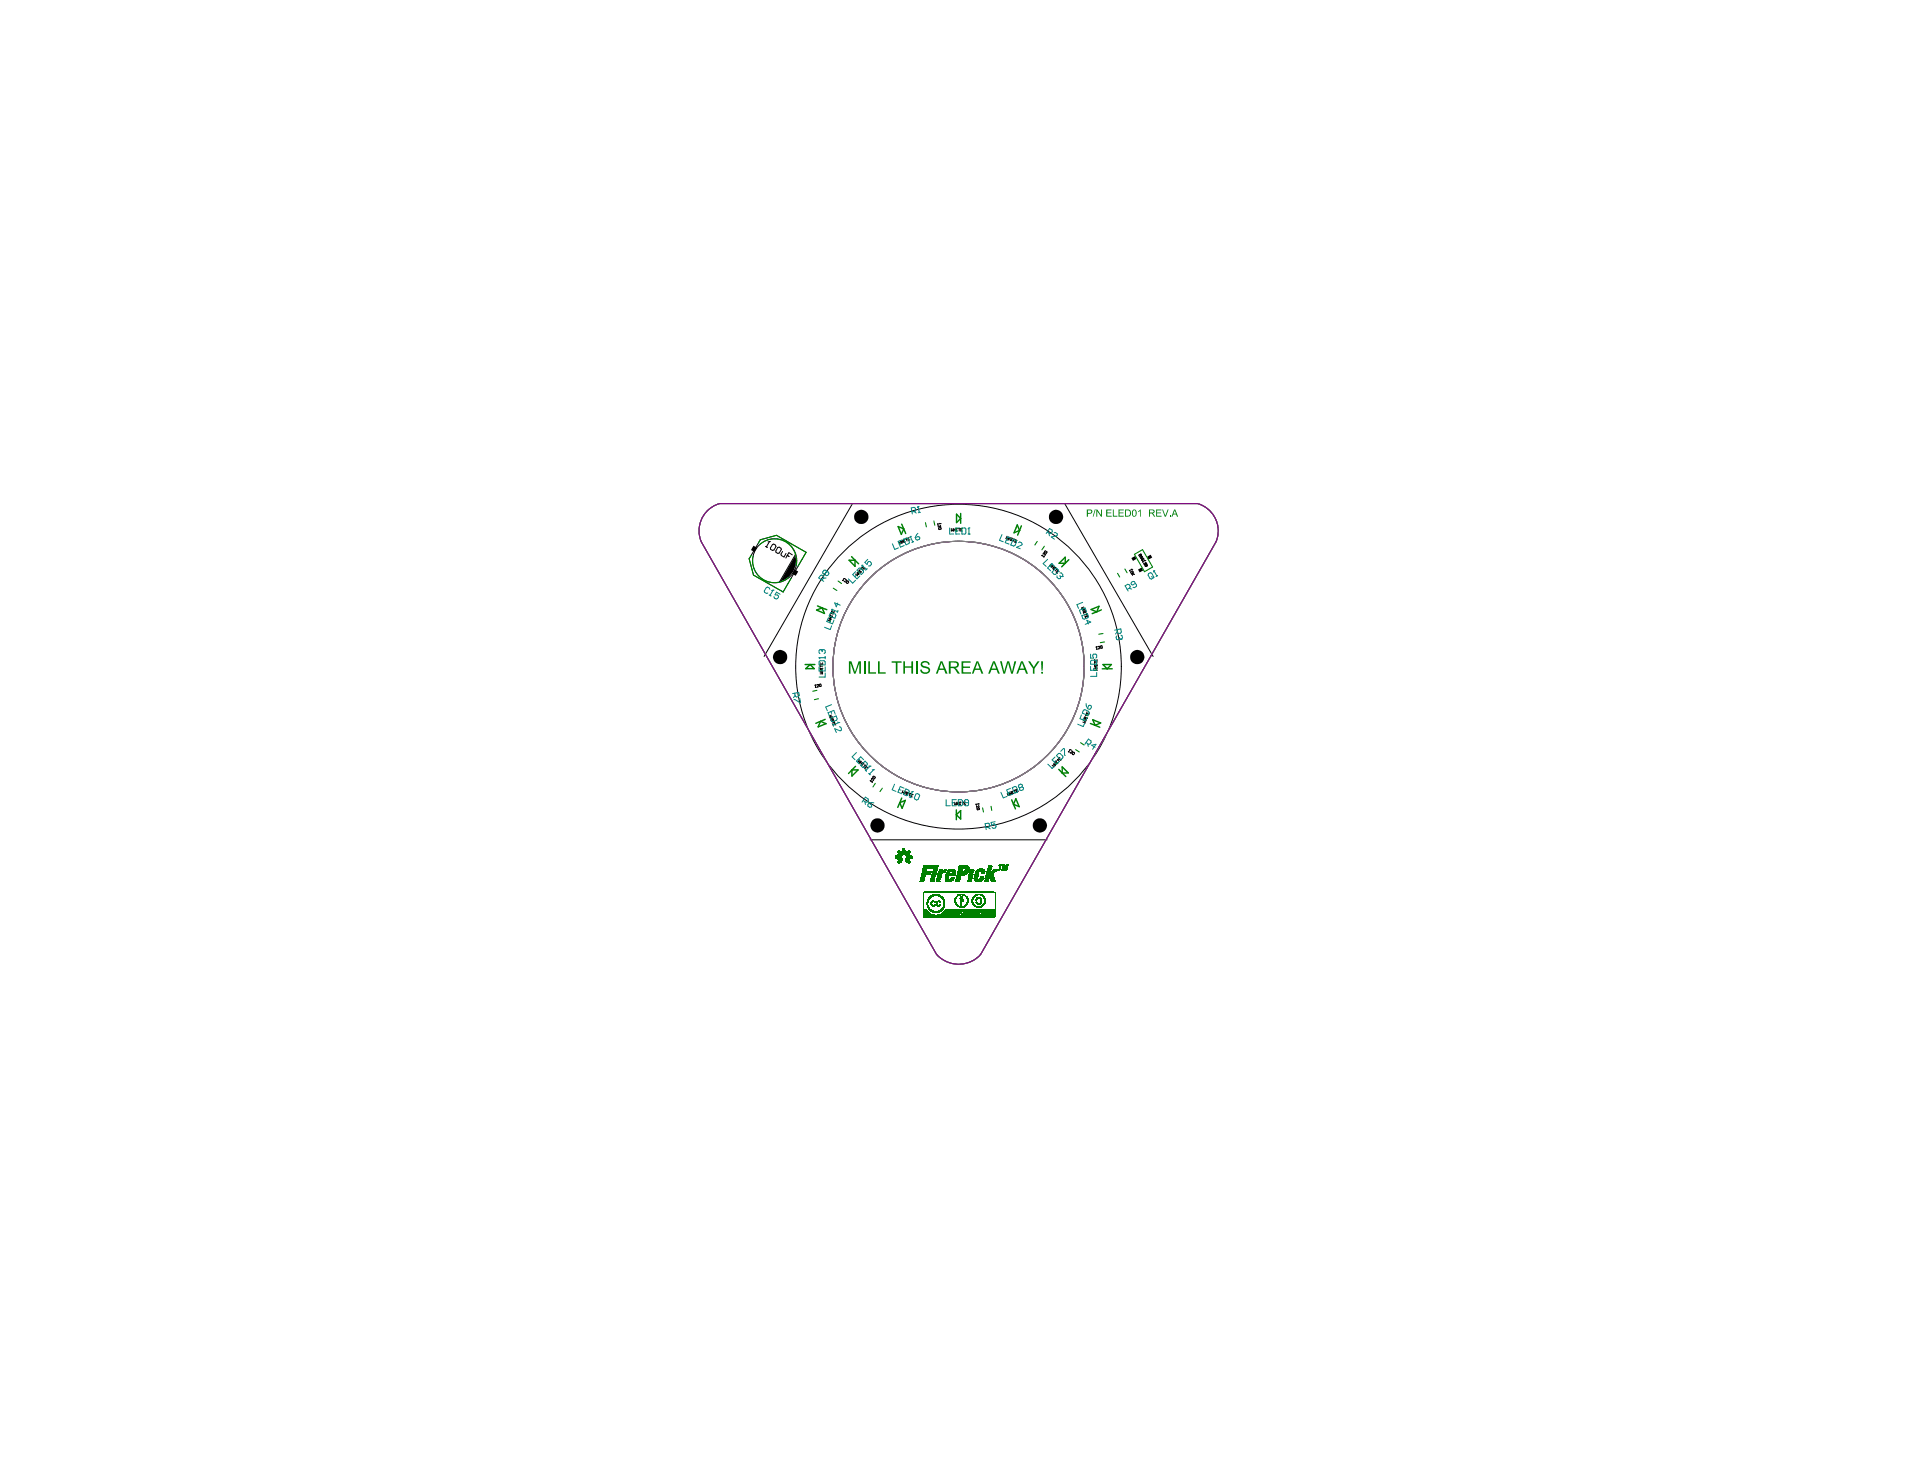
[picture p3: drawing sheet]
<svg xmlns="http://www.w3.org/2000/svg" width="271mm" height="208mm" viewBox="0 0 271 208" stroke-linecap="round" stroke-linejoin="round" font-family="sans-serif">
<g fill="#000">
<path d="M112.3 78.3a3 3 0 0 1-2.2 3.8z"/>
<circle cx="121.5" cy="72.9" r="1.01"/>
<circle cx="149" cy="72.9" r="1.01"/>
<circle cx="110.1" cy="92.7" r="1.01"/>
<circle cx="160.5" cy="92.7" r="1.01"/>
<circle cx="123.8" cy="116.5" r="1.01"/>
<circle cx="146.7" cy="116.5" r="1.01"/>
</g>
<g fill="none" stroke="#808080" stroke-width=".14">
<path d="M99.8 72.1a3.7 3.7 0 0 1 1.8-1h67.3a4 4 0 0 1 2.7 5.4l-33.2 58.1a4.1 4.1 0 0 1-6.3 0l-33.1-58.1a4 4 0 0 1 .8-4.4z"/>
<circle cx="135.3" cy="94.1" r="17.7"/>
</g>
<g fill="none" stroke="#000" stroke-width=".14">
<path d="M107.3 76.2l2.3-.7 4.2 2.4-3.3 5.6-4.2-2.3-.6-2.3zM108.6 76.4h.1M108.6 76.4l-.5 .8h.2l-.3-.1M108.6 76.4l-.2 .1M109 76.8h.2l.2 .1 .1 .2-.3 .5-.2 .1-.2-.2-.1-.2zM109.7 77.3l.2-.1 .3 .2 .1 .2-.4 .4-.1 .1-.3-.1v-.2zM110.4 77.8l-.2 .4 .1 .2 .3 .2 .3-.5M111.1 78.4l.2 .1M111.1 78.4l-.2 .4M111.8 78.3l-.5-.3-.2 .4M112.2 78.3l-2.2 3.8M120.3 71.1l-12.5 21.5"/>
<path d="M121.8 79.9l-.1 .2 .2 .2 .2-.2M127.1 76.4l.1 .3-.2-.1v.2l-.1-.4M127.2 76.3l.1 .3M127.2 76.5l.2-.1v-.2l.1 .4M127.5 76.2l.1 .3h.1M127.6 76.1l-.1 .1M127.8 76.1l.2-.1h-.1l.1 .3M128.3 76.1h-.2M128.3 75.9h-.2l.1 .4 .2-.1M132.3 73.9v.1l.4-.1M132.5 74.5h.2l.1 .2h-.3zM132.6 73.8l.1 .1"/>
<path d="M132.6 74.1l.1 .3-.3-.2v.2M132.7 73.9h.1M134.2 74.6v.3l.2-.1 .1 .1v-.3M134.6 74.6v.3M134.6 74.8h.2M134.8 74.6v.3M135 74.6h.1M135 74.9h.1M135 74.6v.3M135.2 74.6h.3M135.4 74.6v.3M135.6 74.8h.1"/>
<path d="M135.8 74.6h-.2v.3h.2M142.1 75.7l-.1 .3 .1-.1 .1 .2 .1-.3M142.4 75.8l-.1 .3 .1-.1h.2M142.6 76.2l.1 .1M142.6 75.9l-.1 .3M142.7 75.9l.1 .1-.1 .3M143 76l.2 .1h-.1l-.1 .3M143.2 76.3l.1 .1M143.5 76.3l-.2-.1-.1 .3 .2 .1M147 78.4h.1M147 78.4l.4 .1-.1 .1M147.5 77.8l.2 .1v.1l-.3-.1z"/>
<path d="M147.6 78.2l-.1 .2-.1-.4-.2 .2M148.4 79.6l-.3 .2h.2v.2l.2-.3M148.6 79.8l-.2 .2 .1-.1 .1 .2 .2-.1-.3 .2M150.2 71.1l12.5 21.5M160.7 78.3l.3-.1 .1 .1-.2 .2zM160.8 78.2h.1M160.8 78.2l.1 .2M160.9 78.6l.1 .2h.1v-.3l.1 .2M161.1 78.9v.2h.2v-.3l.1 .2M161.2 79.2l.1 .1M161.4 79.5l.1 .1 .1-.1M161.5 79.1h.1"/>
<path d="M161.6 79.1h.1M161.6 79.1l-.4 .2M161.6 79.5h.1M161.6 79.3l.2 .2-.1 .1M161.6 79.5l.1 .1M161.7 79.6h.1M161.7 79.7l.1 .1M161.7 79.7l.1-.1 .1 .2h-.1M161.7 79.7l-.1 .1 .1 .1 .1-.1M115 96.7h.1M115 96.7l.1 .3h.1h-.2M115.3 96.7l.2-.1-.2 .4 .3-.1"/>
<path d="M115.6 96.6h.2v.3l-.1-.1zM115.7 94.9h.4l-.1 .1 .1 .1h-.4M115.7 94.7h.4M115.7 94.5h.4M115.7 93.5v.3h.4v-.3M115.7 93.9v.2M115.7 94.3v.1M115.7 94.3h.4M115.7 94h.4M115.9 93.6v.2M115.9 94.5v.2M116.1 94.3v.1"/>
<path d="M116.9 87.3l.4 .2h-.2l.1 .2-.4-.2M117.1 86.8l.3 .2 .1-.1M117.2 86.8l-.1 .1M117.3 86.5l.3 .2M117.3 86.4l-.1 .2M117.4 87.1l-.4-.1 .2 .1-.1 .2h.2l-.3-.1M117.4 86.1l-.1 .2 .4 .2v-.3M117.5 86.3v.1M118.9 81.9h.1M119.1 81.6h.1M119.1 81.6l-.2 .3M119.1 81.6v.1"/>
<path d="M119.3 81.8l.2 .1-.4 .1 .2 .2M119.6 82l.2 .1-.2 .2-.2-.1zM120.9 80.8l.3 .3h-.2v.2l-.3-.3M121 80.7l.2 .3M121.2 80.5l.1-.1 .2 .3h.1M121.4 80.8l-.2-.2 .1 .1-.2 .2M121.4 80.3l.2-.2-.1 .1 .3 .3M121.9 80.1l-.1 .1M148.6 80.3l.1 .1M148.8 80l.1 .1-.3 .2M149.1 80.2l.1 .2v-.1l-.3 .3M149.2 80.6l.1 .1"/>
<path d="M149.5 80.6l-.2-.1-.2 .2 .1 .2M152.9 86.4v.1M152.9 85.7l-.3 .1 .2 .1-.1 .1 .3-.1M153.1 86l-.3 .1h.1l.1 .2 .2-.1-.4 .1M153.2 86.3v.1l-.3 .1M153.3 86.9v.1M153.3 86.6l.1 .2v-.1l-.4 .1M153.5 87.1l-.1-.2-.3 .1 .1 .2M154.5 94h.3M154.5 94.4h.3l-.1 .1 .1 .1h-.3M154.5 94.3h.3M154.5 93.1v.2h.3v-.2"/>
<path d="M154.5 93.4v.2M154.5 93.8v.1M154.5 93.8h.3M154.5 93.5h.3M154.6 93.2v.1M154.6 94v.3M154.7 91.3h.1M154.7 91.3l.1 .3h-.1M154.8 93.8v.1M154.9 91.3l.2-.1 .1 .1-.2 .3 .2-.1M155.3 91.1l.2 .1v.3l-.2-.1zM159.4 80.5v.1"/>
<path d="M159.5 80.7l.3-.1 .1 .1-.2 .2zM159.6 80.3h.1M159.7 80.3h.1M159.7 80.3l-.3 .2M159.9 81l-.1 .2M160 80.8l-.3 .2h.1l.3 .1M117.3 100.9l-.3 .1 .2 .1-.1 .1 .3-.1M117.5 101.2l-.3 .1h.1l.1 .2 .2-.1-.4 .2M117.6 101.5v.1l-.3 .1v.1M117.7 102.2v.1M117.7 101.8l.1 .2v-.1l-.4 .1M117.9 102.3l-.1-.2-.3 .1 .1 .2"/>
<path d="M121.3 107.2l-.2 .3h.1v.1l.3-.2M121.4 107.6l.2 .2 .1-.2-.2 .3M121.6 107.5l-.3 .2M121.8 107.7l.1 .1-.3 .2M122 107.9l.2 .2M122.1 108l-.3 .2M122.1 108.3l.1 .1M122.4 108.3l-.2-.1-.2 .2 .2 .2M122.8 118.5h25M122.8 110.2h.1M122.8 110.2l.3 .1v.1M123.2 109.6l.3 .1-.1 .1-.2-.1z"/>
<path d="M123.3 110l-.1 .2v-.3l-.2-.1v.2M127.4 111.6l-.1 .3 .1-.1 .1 .2 .1-.4M127.8 111.7l-.2 .3 .1-.2 .2 .1 .1-.1-.2 .3M128.1 111.8l.1 .1-.3 .2 .1 .1M128.3 111.9l.2 .1M128.4 112l-.1 .3M128.6 112.2l.1 .1M128.9 112.1h-.3l-.1 .3 .2 .1M134.7 113.2v.4l.2-.2 .1 .2v-.4M135.1 113.2v.4M135.1 113.4h.2M135.3 113.2v.4"/>
<path d="M135.4 113.2h.1M135.4 113.6h.1M135.5 113.2v.4M135.7 113.2h.2M135.8 113.2v.4M136 113.4h.2M136.3 113.2h-.3v.4h.3M137.7 113.4v.2v-.1l.4-.1M137.9 114.1h.3v.1l-.3 .1zM138 113.4h.1M138.1 113.4h.1M138.1 113.7v.2l-.3-.2v.3"/>
<path d="M142.3 111.9l.2 .3-.2-.1v.2l-.2-.3M142.5 111.8l.1 .3-.1-.1 .2-.1v-.2l.1 .4M142.8 111.7l.1 .3M142.9 111.7h-.1M143 112h-.1M143 111.6l.2-.1h-.1l.2 .4M143.5 111.6h-.1M143.5 111.4l-.2 .1 .2 .3 .2-.1M148.6 107.8l.3 .3h-.2v.1l-.2-.2M148.7 107.7l.2 .3-.1-.1 .2-.2-.1-.1 .2 .2M149 107.5l.2 .2h.1M149.1 107.4l-.2 .1"/>
<path d="M149.3 107.2l.2 .3M149.3 107.1l-.1 .2M149.6 106.9l-.2 .2 .3 .2 .1-.2M149.6 107.1l-.1 .1M151 105.8h.1M151 105.8l-.1 .3-.2-.1M151 105.8h-.1M151.2 106l.2 .1-.4 .1 .2 .1M151.4 106.2l.1-.1 .1 .2-.1 .2-.2-.2zM152.9 101.7l.3 .1-.1 .1v.1l-.3-.1M153.1 101.2l.3 .1M153.1 101.2v.1"/>
<path d="M153.2 101l.1-.2-.1 .1 .3 .1M153.3 101.5l-.3-.1h.2l-.1 .2 .2 .1-.4-.1M153.4 100.4l-.1 .3 .3 .1 .1-.2M153.4 101.3v.1M153.5 100.6v.1"/>
<circle cx="109.3" cy="79.1" r="3.1"/>
<circle cx="135.3" cy="94.1" r="22.9"/>
</g>
<g fill="#000">
<path d="M106.3 77l.5 .3-.3 .6-.5-.3z" fill-rule="evenodd"/>
<path d="M159.7 78.8l.5-.3 .2 .4-.5 .3z" fill-rule="evenodd"/>
<path d="M161.9 78.6l.5-.3 .2 .4-.5 .3z" fill-rule="evenodd"/>
<path d="M112.1 80.3l.5 .3-.3 .7-.5-.3z" fill-rule="evenodd"/>
<path d="M160.6 80.4l.5-.3 .2 .4-.5 .3z" fill-rule="evenodd"/>
</g>
<g fill="none" stroke="#008080" stroke-width=".14">
<path d="M121.6 79.8h.1M121.6 79.8l.6 .6M121.6 79.8v.2M122.5 78.9l-.5 .5 .3 .3 .3-.5h.2l.2 .3v.2l-.2 .2h-.2M125.9 76.7l.4 .8 .5-.2M127.2 76.7l-.3 .1M127.3 76.2l-.6 .2 .4 .8 .5-.2M127.5 76.1l.4-.2 .2 .1 .2 .5v.2l-.4 .2zM128.5 75.7h.1M128.5 75.7l.3 .8 .1-.1-.2 .2M128.5 75.7l-.1 .2M128.7 72.3l.4-.2 .1-.1v-.3l-.2-.1-.4 .1 .1 .8"/>
<path d="M129 72.2l.3 .2M129.1 75.9l.5-.2 .2 .2-.1 .2-.3 .1-.1-.1zM129.5 75.3l-.4 .6M129.6 71.5h.1M129.6 71.5l-.2 .1M129.6 71.5l.1 .8h.2l-.3 .1M134 74.5v.9h.6M134.9 74.9h.3M135.4 74.5h-.5v.9h.5M135.7 74.5h.5l.1 .1v.6l-.1 .2h-.5zM136.6 75.4h.3M136.7 74.5h.1"/>
<path d="M136.7 74.5v.9M136.7 74.5l-.1 .1M141.4 75.4l-.4 .8 .6 .2M142 76.2l.3 .1M142.7 76l-.5-.2-.4 .8 .6 .2M143 76.1l.4 .2v.1l-.2 .6-.2 .1-.4-.2zM143.7 76.6l.2-.1 .3 .1v.3l-.8 .3 .6 .2M147.8 75.1l.3 .2h.2l.2-.3v-.2l-.4-.2-.5 .7M147.8 78.9l-.6 .6 .4 .4M148 75.2l.1 .4M148.1 79.8l.2 .2M148.7 75.2l.2-.1 .3 .2v.2l-.1 .1-.8 .2 .5 .3"/>
<path d="M148.8 79.9l-.4-.4-.6 .6 .4 .4M108.6 83.2v-.2l-.3-.2-.2 .1-.3 .5 .1 .2 .2 .1h.3M109.1 83.3h.1M109.1 83.3l-.4 .7 .1 .1-.3-.1M109.1 83.3h-.2M110.1 83.9l-.5-.3-.2 .3 .3 .1 .2 .2-.2 .3h-.2l-.2-.1-.1-.2M112.1 97.8l.1 .4 .2 .2 .3-.1 .1-.2-.1-.4-.8 .2M112.2 98.1l-.2 .4M112.9 98.6l.1 .5h-.2l-.6-.4h-.2M115.6 92.8h.1M115.6 94.1v.6h.8v-.6M115.6 92.8h.8"/>
<path d="M115.6 92.8l.1 .2M115.7 93.2h.6l.1 .2v.4h-.8v-.4zM115.9 91.7h.1M115.9 91.7l-.3 .1v.3l.1 .1M115.9 91.7l.1 .1M116 81.9l.2-.4v-.2l-.2-.1h-.2l-.3 .4 .7 .4M116 91.8l.1-.1 .3 .1v.3l-.1 .1M116 91.8v.2M116 94.4v.3M116.4 95v.5h-.8M116.4 92.7v.3M116.6 81.6h-.4"/>
<path d="M116.6 80.7v-.2h-.3l-.2 .2v.2l.3 .1M116.6 80.7h.2l.1 .1 .1 .2-.2 .2h-.3l-.1-.2M116.6 80.7l-.2 .3M116.9 87.2l-.2 .5 .8 .3 .2-.5M117.2 87.6l-.1 .3M117.2 86.5l.2-.1 .5 .3 .1 .1-.2 .4-.8-.3zM117.3 99.4l-.8 .4 .2 .5M117.4 88.3l-.2 .5-.9-.3M117.4 86h.1M117.4 86l.8 .3M117.4 86l.1 .2M118.2 85.1l-.2 .5-.2-.5 .8 .3"/>
<path d="M118.2 86.2l-.1 .2M119.7 81.7l.6 .6 .4-.4M120.7 80.7l-.4 .4 .6 .6 .4-.4M120.8 81.2l-.2 .2M120.9 80.5l.3-.3h.2l.4 .4v.2l-.3 .3zM122.3 80.3l-.2 .2M148.4 80.7l.7-.6 .3 .3v.2l-.5 .5h-.2zM149.2 81.3v.2l.2 .2 .3-.1v-.2M149.6 80.8h.2l.2 .3-.1 .3M149.6 81.3l.1 .1M149.7 81.4h.2M149.9 81.4h.1"/>
<path d="M152.7 86.9l.7-.3 .2 .4-.1 .2-.5 .2-.2-.1zM152.7 86l.1 .2M152.8 85l-.8 .3 .2 .6M153.3 99.3l.2 .7M153.3 86.3l-.2-.5-.8 .3 .2 .5M153.6 88.1l-.2-.6 .5 .3-.8 .3M153.6 99.6h.3l.1 .2-.1 .2-.2 .1-.2-.1zM153.9 92.3v.6h.4l-.1-.3 .1-.3h.3l.2 .1v.3l-.2 .2M153.9 93.3l.1-.1h.6l.2 .1v.4h-.9zM153.9 94v.6h.9v-.6M154.3 94.3v.3M154.8 94.9v.5h-.9"/>
<path d="M157.6 88.9l.1 .4 .1 .1 .3-.1 .1-.1v-.5l-.9 .2M157.6 89.7l-.1 .2v.3l.3 .1 .2-.2M157.6 89.1l-.2 .4M158 90v.1M158 90.1l.2 .1M158.2 90.2h.1M158.2 89.6l.1 .1 .1 .3-.2 .2M159.1 83.2l.3-.3 .1-.2-.2-.2-.2-.1-.3 .3 .4 .7M159.3 83l.4 .1M160.2 82.3l-.3 .2-.3-.1 .1-.2 .2-.2 .2 .1 .3 .5-.1 .2-.2 .1h-.2M162.1 81l.2-.2 .2 .1 .3 .5-.1 .2-.2 .1h-.2l-.3-.5zM162.5 81.4l.4 .1"/>
<path d="M162.8 80.5h.1M162.8 80.5l.5 .8 .1-.1-.3 .2M162.8 80.5v.2M117.2 101.4l.8-.4 .1 .4v.2l-.6 .2h-.1zM117.3 100.4l.1 .3M117.9 100.8l-.2-.6-.9 .4 .3 .5M118.2 101.9l.2 .1M118.4 102h.1M118.4 102l-.8 .3v.1l-.1-.2M118.4 102.5l.2 .1 .1 .3v.2h-.2l-.7-.3 .2 .6M120.9 106.2l-.7 .6 .5 .4M121.2 107.1l.2 .2"/>
<path d="M121.5 108l.6-.6 .3 .3v.2l-.4 .4h-.2zM121.8 113l.4 .2h.2l.1-.3v-.2l-.4-.2-.5 .7M121.9 107.2l-.4-.4-.6 .6 .4 .4M122 113.1l.1 .4M122.1 108.6l.2 .2M122.6 109.1l.2 .2M122.6 108.1h.2M122.6 113.3l.4 .3-.1 .3h-.2l-.2-.1v-.2zM122.8 108.1h.1M122.8 108.1l-.6 .6M123.1 108.6h.2M123.3 108.6h.1"/>
<path d="M123.3 108.6l-.6 .6M123.3 113.3h-.7M126.2 110.7l-.3 .8 .5 .2M126.9 111.4l.2 .1M127.6 111.2l-.6-.2-.3 .8 .5 .2M127.8 111.3l.4 .2 .1 .2-.2 .5-.2 .1-.4-.2zM128.8 111.7h.1M128.8 111.7l-.4 .8 .2 .1-.3-.2M128.8 111.7l-.2 .1M129.2 112.1l.2-.1 .3 .1 .1 .2-.2 .5-.3 .1-.2-.1-.1-.2zM133.5 112.8v.9h.6M134.4 113.3h.2"/>
<path d="M135 112.8h-.6v.9h.6M135.2 112.8h.5l.1 .2v.6l-.1 .1h-.5zM136.7 113.3h-.5l-.1-.2 .1-.3h.3l.2 .2v.6l-.2 .1h-.3l-.1-.1M139.1 116.8l.4-.1 .1-.2v-.2l-.2-.1h-.4l.2 .9M139.4 116.7l.3 .3M140.4 116l-.6 .1 .1 .4 .4-.2 .2 .1 .1 .3-.1 .1-.3 .1-.2-.1M141.2 111.8l.4 .8 .5-.2M142.5 111.8l-.3 .1M142.6 111.2l-.5 .3 .3 .8 .5-.2M142.8 111.1l.4-.1 .2 .1 .2 .5v.2l-.4 .1zM144.2 111v-.3l-.2-.1-.2 .2-.1 .1 .2 .2M144.2 111l.2 .2v.3l-.3 .1-.2-.1v-.4"/>
<path d="M144.2 111l-.3 .1M147.9 107.8l.6 .6 .4-.4M148.9 106.8l-.4 .4 .6 .6 .4-.4M149 107.3l-.2 .2M149.1 106.6l.3-.3h.2l.4 .4v.2l-.3 .3zM149.7 106l.4-.4 .1 .1v.8l.1 .1M152.6 100.9l-.2 .5 .8 .3 .2-.5M152.9 100.2l.2-.1 .5 .3 .1 .2-.2 .4-.8-.4zM152.9 101.3l-.1 .3M153.1 102l-.2 .5-.8-.3M153.3 104.8l.3 .2h.2l.2-.3-.1-.2-.3-.2-.5 .7M153.5 105l.1 .3"/>
<path d="M154.5 105.5l-.5-.3 .7-.2-.5 .7"/>
</g>
<g fill="none" stroke="#800080" stroke-width=".14">
<path d="M171.6 76.5l-33.2 58.1M171.6 76.5a4 4 0 0 0-2.7-5.5l-67.3 .1a4 4 0 0 0-2.6 5.4l33.1 58.1M132.1 134.6a4.2 4.2 0 0 0 6.3 0"/>
<circle cx="135.3" cy="94.1" r="17.7"/>
</g>
<path d="M106 78.3l-.3 .6 .6 2.3 4.2 2.3 1.1-1.9M107 76.7l.3-.5 2.3-.7 4.2 2.4-1.2 2" fill="none" stroke="#008000" stroke-width=".14"/>
<g fill="none" stroke="#008000" stroke-width=".2">
<path d="M119.8 79.1h.9v.8zM120.2 78.5l.5 .6M120.7 79.1l.5 .5M126.7 74.3l.8 .3-.3 .8zM127.2 74l.6 1.3M135 72.6l.6 .6-.6 .5zM135.6 72.5v1.3M143.5 74.1l.4 .8-.8 .3zM143.9 74.9l-.3 .6M144.1 74.2l-.2 .7M149.5 79.5l.8-.9v.9zM150.8 79l-1 1"/>
<path d="M113.6 93.8h1.4M113.7 94.4l.6-.6 .6 .6zM115.2 86.1l.8-.3 .3 .8zM115.4 85.5l.6 .3M116 85.8l.7 .2M154 86l1.1-.4-.3 .7zM154.8 86.3l-.7 .3M155.4 86.1l-.6 .2M155.5 94.4h1.4M155.6 93.8h1.2l-.6 .6zM115.8 101.8l.8 .3-1.1 .5zM116.4 101.5l-1.3 .6"/>
<path d="M120.2 108.6h.9l-.9 .9zM120.2 108.6l-.5 .5M120.7 108.1l-.5 .5M127 113.3l.8-.4-.5 1.2zM127.2 112.6l-.5 1.3M135 115l.6-.6v1.2zM135 114.3v1.4M142.8 112.9l.2 .6M143 113.5l.3 .7M143.3 112.7l.5 1.1-.8-.3zM149.4 108.6l.5 .5M149.9 108.2l.8 .9h-.8z"/>
<path d="M149.9 109.1l.5 .5M153.9 102.1l.6 .2M154.2 101.6l1.1 .4-.8 .3zM154.5 102.3l.7 .3"/>
</g>
<g fill="none" stroke="#008000" stroke-width=".15">
<path d="M130.6 73.7l.1 .7M131.8 73.5l.1 .6M146.4 76.4l-.4 .5M147.4 77.1l-.4 .5M160.1 78.2l1.1-.6 1.4 2.4-1.1 .7zM115.3 97.4l-.6 .1M115.5 98.6l-.6 .1M117.6 83l.5 .3M118.3 82l.4 .3M155.6 89.4l-.6 .1M155.9 90.6l-.6 .1M157.7 80.9l.3 .5"/>
<path d="M158.7 80.3l.3 .5M123.5 110.5l-.3 .5M124.5 111.2l-.3 .5M138.7 114l.1 .6M139.8 113.8l.1 .6M151.8 105.8l.5 .3M152.5 104.8l.5 .3"/>
</g>
<g fill="#008000">
<path d="M126.7 121.5h.6z" fill-rule="evenodd"/>
<path d="M126.7 121.5l.6 .1z" fill-rule="evenodd"/>
<path d="M126.6 121.6h.7z" fill-rule="evenodd"/>
<path d="M126.6 121.6h.6z" fill-rule="evenodd"/>
<path d="M126.6 121.6h.6z" fill-rule="evenodd"/>
<path d="M126.6 121.6l.6 .1z" fill-rule="evenodd"/>
<path d="M126.6 121.7h.6z" fill-rule="evenodd"/>
<path d="M126.6 121.7h.6z" fill-rule="evenodd"/>
<path d="M127.9 121.7h.1z" fill-rule="evenodd"/>
<path d="M127.1 121.7h.1z" fill-rule="evenodd"/>
<path d="M126.7 121.7h.3z" fill-rule="evenodd"/>
<path d="M126.7 121.7l.3 .1z" fill-rule="evenodd"/>
<path d="M128.1 121.8h.3z" fill-rule="evenodd"/>
<path d="M126.7 121.8h.3z" fill-rule="evenodd"/>
<path d="M128.2 121.8h.1z" fill-rule="evenodd"/>
<path d="M126.7 121.8h.2z" fill-rule="evenodd"/>
<path d="M128.2 121.8h.1z" fill-rule="evenodd"/>
<path d="M126.8 121.8h.1z" fill-rule="evenodd"/>
<path d="M127.4 119.7l.3 .1z" fill-rule="evenodd"/>
<path d="M127.4 119.8h.3z" fill-rule="evenodd"/>
<path d="M127.4 119.8h.3z" fill-rule="evenodd"/>
<path d="M127.3 119.8h.4z" fill-rule="evenodd"/>
<path d="M127.3 119.8l.4 .1z" fill-rule="evenodd"/>
<path d="M127.3 119.9h.4z" fill-rule="evenodd"/>
<path d="M127.3 119.9h.4z" fill-rule="evenodd"/>
<path d="M127.3 119.9h.4z" fill-rule="evenodd"/>
<path d="M127.3 119.9l.4 .1z" fill-rule="evenodd"/>
<path d="M127.3 120h.4z" fill-rule="evenodd"/>
<path d="M128.2 120h.1z" fill-rule="evenodd"/>
<path d="M127.3 120h.5z" fill-rule="evenodd"/>
<path d="M128.2 120h.1z" fill-rule="evenodd"/>
<path d="M127.3 120h.5z" fill-rule="evenodd"/>
<path d="M126.8 120h.1z" fill-rule="evenodd"/>
<path d="M128.2 120l.1 .1z" fill-rule="evenodd"/>
<path d="M127.3 120l.5 .1z" fill-rule="evenodd"/>
<path d="M126.7 120l.2 .1z" fill-rule="evenodd"/>
<path d="M128.1 120.1h.3z" fill-rule="evenodd"/>
<path d="M127.3 120.1h.5z" fill-rule="evenodd"/>
<path d="M126.7 120.1h.3z" fill-rule="evenodd"/>
<path d="M127.2 120.1h.7z" fill-rule="evenodd"/>
<path d="M126.7 120.1h.3z" fill-rule="evenodd"/>
<path d="M127.2 120.1l.7 .1z" fill-rule="evenodd"/>
<path d="M126.7 120.1l.3 .1z" fill-rule="evenodd"/>
<path d="M127.1 120.2h.9z" fill-rule="evenodd"/>
<path d="M126.6 120.2h.5z" fill-rule="evenodd"/>
<path d="M126.7 120.4h1.7z" fill-rule="evenodd"/>
<path d="M126.7 120.4h1.6z" fill-rule="evenodd"/>
<path d="M126.7 120.4l1.6 .1z" fill-rule="evenodd"/>
<path d="M126.8 120.5h1.5z" fill-rule="evenodd"/>
<path d="M126.8 120.5h1.5z" fill-rule="evenodd"/>
<path d="M126.7 120.5h1.6z" fill-rule="evenodd"/>
<path d="M126.7 120.5l1.6 .1z" fill-rule="evenodd"/>
<path d="M126.7 120.6h1.6z" fill-rule="evenodd"/>
<path d="M126.7 120.6h1.7z" fill-rule="evenodd"/>
<path d="M127.6 120.6h.8z" fill-rule="evenodd"/>
<path d="M126.7 120.6h.7z" fill-rule="evenodd"/>
<path d="M126.7 120.6l.7 .1z" fill-rule="evenodd"/>
<path d="M126.7 120.7h.6z" fill-rule="evenodd"/>
<path d="M126.7 120.7h.6z" fill-rule="evenodd"/>
<path d="M126.6 120.7h.7z" fill-rule="evenodd"/>
<path d="M126.5 120.7l.7 .1z" fill-rule="evenodd"/>
<path d="M126.4 120.8h.8z" fill-rule="evenodd"/>
<path d="M126.4 120.8h.8z" fill-rule="evenodd"/>
<path d="M126.4 120.8h.8z" fill-rule="evenodd"/>
<path d="M126.4 120.8l.8 .1z" fill-rule="evenodd"/>
<path d="M126.4 120.9h.8z" fill-rule="evenodd"/>
<path d="M126.4 120.9h.8z" fill-rule="evenodd"/>
<path d="M126.4 120.9h.8z" fill-rule="evenodd"/>
<path d="M126.4 120.9l.8 .1z" fill-rule="evenodd"/>
<path d="M126.4 121h.8z" fill-rule="evenodd"/>
<path d="M126.4 121h.8z" fill-rule="evenodd"/>
<path d="M126.4 121h.8z" fill-rule="evenodd"/>
<path d="M126.4 121l.8 .1z" fill-rule="evenodd"/>
<path d="M126.4 121.1h.8z" fill-rule="evenodd"/>
<path d="M126.4 121.1h.8z" fill-rule="evenodd"/>
<path d="M126.5 121.1h.7z" fill-rule="evenodd"/>
<path d="M126.6 121.1l.7 .1z" fill-rule="evenodd"/>
<path d="M126.7 121.2h.6z" fill-rule="evenodd"/>
<path d="M126.7 121.2h.6z" fill-rule="evenodd"/>
<path d="M126.7 121.2h.6z" fill-rule="evenodd"/>
<path d="M127.7 121.2l.7 .1z" fill-rule="evenodd"/>
<path d="M126.7 121.2l.7 .1z" fill-rule="evenodd"/>
<path d="M127.7 121.3h.7z" fill-rule="evenodd"/>
<path d="M126.7 121.3h.7z" fill-rule="evenodd"/>
<path d="M127.7 121.3h.7z" fill-rule="evenodd"/>
<path d="M126.7 121.3h.7z" fill-rule="evenodd"/>
<path d="M127.7 121.3h.6z" fill-rule="evenodd"/>
<path d="M126.7 121.3h.7z" fill-rule="evenodd"/>
<path d="M127.7 121.3l.6 .1z" fill-rule="evenodd"/>
<path d="M126.7 121.3l.7 .1z" fill-rule="evenodd"/>
<path d="M127.7 121.4h.6z" fill-rule="evenodd"/>
<path d="M126.7 121.4h.6z" fill-rule="evenodd"/>
<path d="M127.7 121.4h.6z" fill-rule="evenodd"/>
<path d="M126.8 121.4h.5z" fill-rule="evenodd"/>
<path d="M127.7 121.4h.6z" fill-rule="evenodd"/>
<path d="M126.7 121.4h.6z" fill-rule="evenodd"/>
<path d="M127.8 121.4l.5 .1z" fill-rule="evenodd"/>
<path d="M126.7 121.4l.6 .1z" fill-rule="evenodd"/>
<path d="M127.8 121.5h.6z" fill-rule="evenodd"/>
<path d="M126.7 121.5h.6z" fill-rule="evenodd"/>
<path d="M130.3 127.6h.1z" fill-rule="evenodd"/>
<path d="M130.3 127.6h.1z" fill-rule="evenodd"/>
<path d="M130.3 127.6h.1z" fill-rule="evenodd"/>
<path d="M130.3 127.6l.1 .1z" fill-rule="evenodd"/>
<path d="M130.3 127.7h.1z" fill-rule="evenodd"/>
<path d="M130.3 127.7h.1z" fill-rule="evenodd"/>
<path d="M130.3 127.7h.1z" fill-rule="evenodd"/>
<path d="M130.3 127.7l.1 .1z" fill-rule="evenodd"/>
<path d="M130.3 127.8h.1z" fill-rule="evenodd"/>
<path d="M130.3 127.8h.1z" fill-rule="evenodd"/>
<path d="M130.3 127.8h.1z" fill-rule="evenodd"/>
<path d="M130.3 127.8l.1 .1z" fill-rule="evenodd"/>
<path d="M130.3 127.9h.1z" fill-rule="evenodd"/>
<path d="M130.3 127.9h.1z" fill-rule="evenodd"/>
<path d="M130.3 127.9h.1z" fill-rule="evenodd"/>
<path d="M130.3 127.9l.1 .1z" fill-rule="evenodd"/>
<path d="M130.3 128h.1z" fill-rule="evenodd"/>
<path d="M130.3 128h.1z" fill-rule="evenodd"/>
<path d="M130.3 128h.1z" fill-rule="evenodd"/>
<path d="M130.3 128l.1 .1z" fill-rule="evenodd"/>
<path d="M130.3 128.1h.1z" fill-rule="evenodd"/>
<path d="M130.3 128.1h.1z" fill-rule="evenodd"/>
<path d="M130.3 128.1h.1z" fill-rule="evenodd"/>
<path d="M130.3 128.1l.1 .1z" fill-rule="evenodd"/>
<path d="M130.3 128.2h.1z" fill-rule="evenodd"/>
<path d="M130.3 128.2h.1z" fill-rule="evenodd"/>
<path d="M130.3 128.2h.1z" fill-rule="evenodd"/>
<path d="M130.3 128.2l.1 .1z" fill-rule="evenodd"/>
<path d="M130.3 128.3h.1z" fill-rule="evenodd"/>
<path d="M130.3 128.3h.1z" fill-rule="evenodd"/>
<path d="M130.3 128.3h.1z" fill-rule="evenodd"/>
<path d="M130.3 125.9l.1 .1z" fill-rule="evenodd"/>
<path d="M130.3 126h.1z" fill-rule="evenodd"/>
<path d="M130.3 126h.1z" fill-rule="evenodd"/>
<path d="M130.3 126l.1 .1z" fill-rule="evenodd"/>
<path d="M130.3 126.1h.1z" fill-rule="evenodd"/>
<path d="M130.3 126.1h.1z" fill-rule="evenodd"/>
<path d="M130.3 126.1h.1z" fill-rule="evenodd"/>
<path d="M130.3 126.1l.1 .1z" fill-rule="evenodd"/>
<path d="M130.3 126.2h.1z" fill-rule="evenodd"/>
<path d="M130.3 126.2h.1z" fill-rule="evenodd"/>
<path d="M130.3 126.2h.1z" fill-rule="evenodd"/>
<path d="M130.3 126.2l.1 .1z" fill-rule="evenodd"/>
<path d="M130.3 126.3h.1z" fill-rule="evenodd"/>
<path d="M130.3 126.3h.1z" fill-rule="evenodd"/>
<path d="M130.3 126.3h.1z" fill-rule="evenodd"/>
<path d="M130.3 126.3l.1 .1z" fill-rule="evenodd"/>
<path d="M130.3 126.4h.1z" fill-rule="evenodd"/>
<path d="M130.3 126.4h.1z" fill-rule="evenodd"/>
<path d="M130.3 126.4h.1z" fill-rule="evenodd"/>
<path d="M130.3 126.4l.1 .1z" fill-rule="evenodd"/>
<path d="M130.3 126.5h.1z" fill-rule="evenodd"/>
<path d="M130.3 126.5h.1z" fill-rule="evenodd"/>
<path d="M130.3 126.5h.1z" fill-rule="evenodd"/>
<path d="M130.3 126.5l.1 .1z" fill-rule="evenodd"/>
<path d="M130.3 126.6h.1z" fill-rule="evenodd"/>
<path d="M130.3 126.6h.1z" fill-rule="evenodd"/>
<path d="M130.3 126.6l.1 .1z" fill-rule="evenodd"/>
<path d="M130.3 126.7h.1z" fill-rule="evenodd"/>
<path d="M130.3 126.7h.1z" fill-rule="evenodd"/>
<path d="M130.3 126.7h.1z" fill-rule="evenodd"/>
<path d="M130.3 126.7l.1 .1z" fill-rule="evenodd"/>
<path d="M130.3 126.8h.1z" fill-rule="evenodd"/>
<path d="M130.3 126.8h.1z" fill-rule="evenodd"/>
<path d="M130.3 126.8h.1z" fill-rule="evenodd"/>
<path d="M130.3 126.8l.1 .1z" fill-rule="evenodd"/>
<path d="M130.3 126.9h.1z" fill-rule="evenodd"/>
<path d="M130.3 126.9h.1z" fill-rule="evenodd"/>
<path d="M130.3 126.9h.1z" fill-rule="evenodd"/>
<path d="M130.3 126.9l.1 .1z" fill-rule="evenodd"/>
<path d="M130.3 127h.1z" fill-rule="evenodd"/>
<path d="M130.3 127h.1z" fill-rule="evenodd"/>
<path d="M130.3 127h.1z" fill-rule="evenodd"/>
<path d="M130.3 127l.1 .1z" fill-rule="evenodd"/>
<path d="M130.3 127.1h.1z" fill-rule="evenodd"/>
<path d="M130.3 127.1h.1z" fill-rule="evenodd"/>
<path d="M130.3 127.1h.1z" fill-rule="evenodd"/>
<path d="M130.3 127.1l.1 .1z" fill-rule="evenodd"/>
<path d="M130.3 127.2h.1z" fill-rule="evenodd"/>
<path d="M130.3 127.2h.1z" fill-rule="evenodd"/>
<path d="M130.3 127.2h.1z" fill-rule="evenodd"/>
<path d="M130.3 127.2l.1 .1z" fill-rule="evenodd"/>
<path d="M130.3 127.3h.1z" fill-rule="evenodd"/>
<path d="M130.3 127.3h.1z" fill-rule="evenodd"/>
<path d="M130.3 127.3h.1z" fill-rule="evenodd"/>
<path d="M130.3 127.3l.1 .1z" fill-rule="evenodd"/>
<path d="M130.3 127.4h.1z" fill-rule="evenodd"/>
<path d="M130.3 127.4h.1z" fill-rule="evenodd"/>
<path d="M130.3 127.4h.1z" fill-rule="evenodd"/>
<path d="M130.3 127.4l.1 .1z" fill-rule="evenodd"/>
<path d="M130.3 127.5h.1z" fill-rule="evenodd"/>
<path d="M130.3 127.5h.1z" fill-rule="evenodd"/>
<path d="M130.3 127.5h.1z" fill-rule="evenodd"/>
<path d="M129.8 124.2h.6z" fill-rule="evenodd"/>
<path d="M129.8 124.2l.6 .1z" fill-rule="evenodd"/>
<path d="M129.8 124.3h.6z" fill-rule="evenodd"/>
<path d="M129.8 124.3h.6z" fill-rule="evenodd"/>
<path d="M129.8 124.3h.6z" fill-rule="evenodd"/>
<path d="M129.8 124.3l.6 .1z" fill-rule="evenodd"/>
<path d="M129.8 124.4h.6z" fill-rule="evenodd"/>
<path d="M132.1 127.6h.2z" fill-rule="evenodd"/>
<path d="M131.3 127.6h.3z" fill-rule="evenodd"/>
<path d="M130.7 127.6h.3z" fill-rule="evenodd"/>
<path d="M132.1 127.6h.2z" fill-rule="evenodd"/>
<path d="M131.3 127.6h.3z" fill-rule="evenodd"/>
<path d="M130.7 127.6h.3z" fill-rule="evenodd"/>
<path d="M132.1 127.6h.2z" fill-rule="evenodd"/>
<path d="M131.3 127.6h.3z" fill-rule="evenodd"/>
<path d="M130.7 127.6h.3z" fill-rule="evenodd"/>
<path d="M132.1 127.6l.2 .1z" fill-rule="evenodd"/>
<path d="M131.4 127.6l.2 .1z" fill-rule="evenodd"/>
<path d="M130.8 127.6l.2 .1z" fill-rule="evenodd"/>
<path d="M132.1 127.7h.2z" fill-rule="evenodd"/>
<path d="M131.9 127.7h.1z" fill-rule="evenodd"/>
<path d="M131.4 127.7h.2z" fill-rule="evenodd"/>
<path d="M130.8 127.7h.2z" fill-rule="evenodd"/>
<path d="M132.1 127.7h.3z" fill-rule="evenodd"/>
<path d="M131.9 127.7h.1z" fill-rule="evenodd"/>
<path d="M131.4 127.7h.2z" fill-rule="evenodd"/>
<path d="M130.8 127.7h.2z" fill-rule="evenodd"/>
<path d="M132.1 127.7h.3z" fill-rule="evenodd"/>
<path d="M131.8 127.7h.2z" fill-rule="evenodd"/>
<path d="M131.4 127.7h.2z" fill-rule="evenodd"/>
<path d="M130.8 127.7h.2z" fill-rule="evenodd"/>
<path d="M131.4 127.7l.6 .1z" fill-rule="evenodd"/>
<path d="M130.8 127.7l.2 .1z" fill-rule="evenodd"/>
<path d="M131.4 127.8h.6z" fill-rule="evenodd"/>
<path d="M130.8 127.8h.2z" fill-rule="evenodd"/>
<path d="M131.4 127.8h.6z" fill-rule="evenodd"/>
<path d="M130.8 127.8h.2z" fill-rule="evenodd"/>
<path d="M131.5 127.8h.4z" fill-rule="evenodd"/>
<path d="M130.8 127.8h.2z" fill-rule="evenodd"/>
<path d="M131.5 127.8l.4 .1z" fill-rule="evenodd"/>
<path d="M130.8 127.8l.2 .1z" fill-rule="evenodd"/>
<path d="M131.6 127.9h.3z" fill-rule="evenodd"/>
<path d="M130.8 127.9h.2z" fill-rule="evenodd"/>
<path d="M130.8 127.9h.2z" fill-rule="evenodd"/>
<path d="M130.8 127.9h.2z" fill-rule="evenodd"/>
<path d="M130.8 127.9l.3 .1z" fill-rule="evenodd"/>
<path d="M130.8 128h.3z" fill-rule="evenodd"/>
<path d="M130.8 128h.3z" fill-rule="evenodd"/>
<path d="M130.8 128h.3z" fill-rule="evenodd"/>
<path d="M130.9 128l.2 .1z" fill-rule="evenodd"/>
<path d="M130.9 128.1h.2z" fill-rule="evenodd"/>
<path d="M130.9 128.1h.2z" fill-rule="evenodd"/>
<path d="M130.9 128.1h.3z" fill-rule="evenodd"/>
<path d="M130.9 128.1l.3 .1z" fill-rule="evenodd"/>
<path d="M130.9 128.2h.3z" fill-rule="evenodd"/>
<path d="M130.9 128.2h.3z" fill-rule="evenodd"/>
<path d="M131 128.2h.2z" fill-rule="evenodd"/>
<path d="M131 128.2l.3 .1z" fill-rule="evenodd"/>
<path d="M131 128.3h.3z" fill-rule="evenodd"/>
<path d="M131 128.3h.3z" fill-rule="evenodd"/>
<path d="M131 128.3h.4z" fill-rule="evenodd"/>
<path d="M131.1 128.3l.3 .1z" fill-rule="evenodd"/>
<path d="M131.1 128.4h.3z" fill-rule="evenodd"/>
<path d="M131.1 128.4h.4z" fill-rule="evenodd"/>
<path d="M131.1 128.4h.4z" fill-rule="evenodd"/>
<path d="M131.2 128.4l.3 .1z" fill-rule="evenodd"/>
<path d="M131.2 128.5h.4z" fill-rule="evenodd"/>
<path d="M131.2 128.5h.4z" fill-rule="evenodd"/>
<path d="M131.2 128.5h.5z" fill-rule="evenodd"/>
<path d="M131.3 128.5l.5 .1z" fill-rule="evenodd"/>
<path d="M131.3 128.6h.6z" fill-rule="evenodd"/>
<path d="M131.8 128.8h.6z" fill-rule="evenodd"/>
<path d="M132 128.8h.2z" fill-rule="evenodd"/>
<path d="M131.8 126.2h.5z" fill-rule="evenodd"/>
<path d="M131.7 126.2h.7z" fill-rule="evenodd"/>
<path d="M131.3 126.4h.7z" fill-rule="evenodd"/>
<path d="M131.3 126.4h.5z" fill-rule="evenodd"/>
<path d="M131.2 126.4l.5 .1z" fill-rule="evenodd"/>
<path d="M131.2 126.5h.5z" fill-rule="evenodd"/>
<path d="M131.2 126.5h.4z" fill-rule="evenodd"/>
<path d="M131.2 126.5h.4z" fill-rule="evenodd"/>
<path d="M131.1 126.5l.4 .1z" fill-rule="evenodd"/>
<path d="M131.1 126.6h.4z" fill-rule="evenodd"/>
<path d="M131.1 126.6h.3z" fill-rule="evenodd"/>
<path d="M131.1 126.6l.3 .1z" fill-rule="evenodd"/>
<path d="M131 126.7h.4z" fill-rule="evenodd"/>
<path d="M131 126.7h.3z" fill-rule="evenodd"/>
<path d="M131 126.7h.3z" fill-rule="evenodd"/>
<path d="M131 126.7l.3 .1z" fill-rule="evenodd"/>
<path d="M131 126.8h.2z" fill-rule="evenodd"/>
<path d="M130.9 126.8h.3z" fill-rule="evenodd"/>
<path d="M130.9 126.8h.3z" fill-rule="evenodd"/>
<path d="M130.9 126.8l.3 .1z" fill-rule="evenodd"/>
<path d="M130.9 126.9h.3z" fill-rule="evenodd"/>
<path d="M130.9 126.9h.2z" fill-rule="evenodd"/>
<path d="M130.9 126.9h.2z" fill-rule="evenodd"/>
<path d="M130.9 126.9l.2 .1z" fill-rule="evenodd"/>
<path d="M130.8 127h.3z" fill-rule="evenodd"/>
<path d="M130.8 127h.3z" fill-rule="evenodd"/>
<path d="M130.8 127h.3z" fill-rule="evenodd"/>
<path d="M130.8 127l.3 .1z" fill-rule="evenodd"/>
<path d="M130.8 127.1h.2z" fill-rule="evenodd"/>
<path d="M130.8 127.1h.2z" fill-rule="evenodd"/>
<path d="M131.6 127.1h.2z" fill-rule="evenodd"/>
<path d="M130.8 127.1h.2z" fill-rule="evenodd"/>
<path d="M131.5 127.1l.4 .1z" fill-rule="evenodd"/>
<path d="M130.8 127.1l.2 .1z" fill-rule="evenodd"/>
<path d="M131.5 127.2h.4z" fill-rule="evenodd"/>
<path d="M130.8 127.2h.2z" fill-rule="evenodd"/>
<path d="M131.5 127.2h.5z" fill-rule="evenodd"/>
<path d="M130.8 127.2h.2z" fill-rule="evenodd"/>
<path d="M131.4 127.2h.6z" fill-rule="evenodd"/>
<path d="M130.8 127.2h.2z" fill-rule="evenodd"/>
<path d="M131.4 127.2l.6 .1z" fill-rule="evenodd"/>
<path d="M130.8 127.2l.2 .1z" fill-rule="evenodd"/>
<path d="M132.1 127.3h.3z" fill-rule="evenodd"/>
<path d="M131.8 127.3h.2z" fill-rule="evenodd"/>
<path d="M131.4 127.3h.3z" fill-rule="evenodd"/>
<path d="M130.8 127.3h.2z" fill-rule="evenodd"/>
<path d="M132.1 127.3h.3z" fill-rule="evenodd"/>
<path d="M131.8 127.3h.2z" fill-rule="evenodd"/>
<path d="M131.4 127.3h.2z" fill-rule="evenodd"/>
<path d="M130.8 127.3h.2z" fill-rule="evenodd"/>
<path d="M132.1 127.3h.2z" fill-rule="evenodd"/>
<path d="M131.9 127.3h.1z" fill-rule="evenodd"/>
<path d="M131.4 127.3h.2z" fill-rule="evenodd"/>
<path d="M130.8 127.3h.2z" fill-rule="evenodd"/>
<path d="M132.1 127.3l.2 .1z" fill-rule="evenodd"/>
<path d="M131.4 127.3l.2 .1z" fill-rule="evenodd"/>
<path d="M130.8 127.3l.2 .1z" fill-rule="evenodd"/>
<path d="M132.1 127.4h.2z" fill-rule="evenodd"/>
<path d="M131.3 127.4h.3z" fill-rule="evenodd"/>
<path d="M130.8 127.4h.2z" fill-rule="evenodd"/>
<path d="M132.1 127.4h.2z" fill-rule="evenodd"/>
<path d="M131.3 127.4h.3z" fill-rule="evenodd"/>
<path d="M130.7 127.4h.3z" fill-rule="evenodd"/>
<path d="M132.1 127.4h.2z" fill-rule="evenodd"/>
<path d="M131.3 127.4h.3z" fill-rule="evenodd"/>
<path d="M130.7 127.4h.3z" fill-rule="evenodd"/>
<path d="M132.1 127.4l.2 .1z" fill-rule="evenodd"/>
<path d="M131.3 127.4l.3 .1z" fill-rule="evenodd"/>
<path d="M130.7 127.4l.3 .1z" fill-rule="evenodd"/>
<path d="M132.1 127.5h.2z" fill-rule="evenodd"/>
<path d="M131.3 127.5h.2z" fill-rule="evenodd"/>
<path d="M130.7 127.5h.3z" fill-rule="evenodd"/>
<path d="M132.1 127.5h.2z" fill-rule="evenodd"/>
<path d="M131.3 127.5h.2z" fill-rule="evenodd"/>
<path d="M130.7 127.5h.3z" fill-rule="evenodd"/>
<path d="M132.1 127.5h.2z" fill-rule="evenodd"/>
<path d="M131.3 127.5h.2z" fill-rule="evenodd"/>
<path d="M130.7 127.5h.3z" fill-rule="evenodd"/>
<path d="M131.5 123.5h.6z" fill-rule="evenodd"/>
<path d="M131.5 123.5l.5 .1z" fill-rule="evenodd"/>
<path d="M131.5 123.6h.5z" fill-rule="evenodd"/>
<path d="M131.5 123.6h.5z" fill-rule="evenodd"/>
<path d="M131.5 123.6h.5z" fill-rule="evenodd"/>
<path d="M131.5 123.6l.5 .1z" fill-rule="evenodd"/>
<path d="M131.5 123.7h.5z" fill-rule="evenodd"/>
<path d="M131.5 123.7h.5z" fill-rule="evenodd"/>
<path d="M131.4 123.7h.6z" fill-rule="evenodd"/>
<path d="M131.4 123.7l.6 .1z" fill-rule="evenodd"/>
<path d="M131.4 123.8h.6z" fill-rule="evenodd"/>
<path d="M131.4 123.8h.6z" fill-rule="evenodd"/>
<path d="M131.4 123.8h.6z" fill-rule="evenodd"/>
<path d="M131.4 123.8l.6 .1z" fill-rule="evenodd"/>
<path d="M131.4 123.9h.6z" fill-rule="evenodd"/>
<path d="M131.4 123.9h.6z" fill-rule="evenodd"/>
<path d="M131.4 123.9h.5z" fill-rule="evenodd"/>
<path d="M131.4 123.9l.5 .1z" fill-rule="evenodd"/>
<path d="M131.4 124h.5z" fill-rule="evenodd"/>
<path d="M131.4 124h.5z" fill-rule="evenodd"/>
<path d="M131.4 124h.5z" fill-rule="evenodd"/>
<path d="M131.4 124l.5 .1z" fill-rule="evenodd"/>
<path d="M131.4 124.1h.5z" fill-rule="evenodd"/>
<path d="M131.3 124.1h.6z" fill-rule="evenodd"/>
<path d="M131.3 124.1h.6z" fill-rule="evenodd"/>
<path d="M131.3 124.1l.6 .1z" fill-rule="evenodd"/>
<path d="M131.3 124.2h.6z" fill-rule="evenodd"/>
<path d="M131.3 124.2h.6z" fill-rule="evenodd"/>
<path d="M131.3 124.2h.6z" fill-rule="evenodd"/>
<path d="M131.3 124.2l.6 .1z" fill-rule="evenodd"/>
<path d="M131.3 124.3h.6z" fill-rule="evenodd"/>
<path d="M131.3 124.3h.6z" fill-rule="evenodd"/>
<path d="M131.3 124.3h.6z" fill-rule="evenodd"/>
<path d="M131.3 124.3l.5 .1z" fill-rule="evenodd"/>
<path d="M131.3 124.4h.5z" fill-rule="evenodd"/>
<path d="M131.8 122.1h.6z" fill-rule="evenodd"/>
<path d="M131.8 122.1h.6z" fill-rule="evenodd"/>
<path d="M131.8 122.1l.6 .1z" fill-rule="evenodd"/>
<path d="M131.8 122.2h.6z" fill-rule="evenodd"/>
<path d="M131.8 122.2h.6z" fill-rule="evenodd"/>
<path d="M131.8 122.2l.6 .1z" fill-rule="evenodd"/>
<path d="M131.8 122.3h.6z" fill-rule="evenodd"/>
<path d="M131.8 122.3h.6z" fill-rule="evenodd"/>
<path d="M131.8 122.3h.5z" fill-rule="evenodd"/>
<path d="M131.8 122.3l.5 .1z" fill-rule="evenodd"/>
<path d="M131.8 122.4h.5z" fill-rule="evenodd"/>
<path d="M131.8 122.4h.5z" fill-rule="evenodd"/>
<path d="M131.8 122.4h.5z" fill-rule="evenodd"/>
<path d="M131.8 122.4l.5 .1z" fill-rule="evenodd"/>
<path d="M131.8 122.5h.5z" fill-rule="evenodd"/>
<path d="M131.7 122.5h.6z" fill-rule="evenodd"/>
<path d="M131.7 122.5h.6z" fill-rule="evenodd"/>
<path d="M131.7 122.7h.6z" fill-rule="evenodd"/>
<path d="M131.7 122.7h.6z" fill-rule="evenodd"/>
<path d="M131.7 122.7l.5 .1z" fill-rule="evenodd"/>
<path d="M131.7 122.8h.5z" fill-rule="evenodd"/>
<path d="M131.7 122.8h.5z" fill-rule="evenodd"/>
<path d="M131.7 122.8h.5z" fill-rule="evenodd"/>
<path d="M131.7 122.8l.5 .1z" fill-rule="evenodd"/>
<path d="M131.7 122.9h.5z" fill-rule="evenodd"/>
<path d="M131.7 122.9h.5z" fill-rule="evenodd"/>
<path d="M131.6 122.9h.6z" fill-rule="evenodd"/>
<path d="M131.6 122.9l.6 .1z" fill-rule="evenodd"/>
<path d="M131.6 123h.6z" fill-rule="evenodd"/>
<path d="M131.6 123h.6z" fill-rule="evenodd"/>
<path d="M131.6 123h.6z" fill-rule="evenodd"/>
<path d="M131.6 123l.6 .1z" fill-rule="evenodd"/>
<path d="M131.6 123.1h.6z" fill-rule="evenodd"/>
<path d="M131.6 123.1h.6z" fill-rule="evenodd"/>
<path d="M131.6 123.1h.5z" fill-rule="evenodd"/>
<path d="M131.6 123.1l.5 .1z" fill-rule="evenodd"/>
<path d="M131.6 123.2h.5z" fill-rule="evenodd"/>
<path d="M131.6 123.2h.5z" fill-rule="evenodd"/>
<path d="M131.6 123.2h.5z" fill-rule="evenodd"/>
<path d="M131.6 123.2l.5 .1z" fill-rule="evenodd"/>
<path d="M131.6 123.3h.5z" fill-rule="evenodd"/>
<path d="M131.5 123.3h.6z" fill-rule="evenodd"/>
<path d="M131.5 123.3h.6z" fill-rule="evenodd"/>
<path d="M131.5 123.3l.6 .1z" fill-rule="evenodd"/>
<path d="M131.5 123.4h.6z" fill-rule="evenodd"/>
<path d="M131.5 123.4h.6z" fill-rule="evenodd"/>
<path d="M131.5 123.4h.6z" fill-rule="evenodd"/>
<path d="M131.5 123.4l.6 .1z" fill-rule="evenodd"/>
<path d="M131.5 123.5h.6z" fill-rule="evenodd"/>
<path d="M133.2 127.6h.2z" fill-rule="evenodd"/>
<path d="M133.2 127.6h.2z" fill-rule="evenodd"/>
<path d="M133.2 127.6h.2z" fill-rule="evenodd"/>
<path d="M133.2 127.6l.2 .1z" fill-rule="evenodd"/>
<path d="M133.2 127.7h.2z" fill-rule="evenodd"/>
<path d="M132.6 127.7h.1z" fill-rule="evenodd"/>
<path d="M133.2 127.7h.2z" fill-rule="evenodd"/>
<path d="M132.6 127.7h.2z" fill-rule="evenodd"/>
<path d="M133.2 127.7h.2z" fill-rule="evenodd"/>
<path d="M132.6 127.7h.2z" fill-rule="evenodd"/>
<path d="M133.2 127.7l.2 .1z" fill-rule="evenodd"/>
<path d="M133.1 127.8h.3z" fill-rule="evenodd"/>
<path d="M133.1 127.8h.3z" fill-rule="evenodd"/>
<path d="M133.1 127.8h.3z" fill-rule="evenodd"/>
<path d="M133.1 127.8l.3 .1z" fill-rule="evenodd"/>
<path d="M133.1 127.9h.2z" fill-rule="evenodd"/>
<path d="M133.1 127.9h.2z" fill-rule="evenodd"/>
<path d="M133.1 127.9h.2z" fill-rule="evenodd"/>
<path d="M133.1 127.9l.2 .1z" fill-rule="evenodd"/>
<path d="M133.1 128h.2z" fill-rule="evenodd"/>
<path d="M133.1 128h.2z" fill-rule="evenodd"/>
<path d="M133 128h.3z" fill-rule="evenodd"/>
<path d="M133 128l.3 .1z" fill-rule="evenodd"/>
<path d="M133 128.1h.3z" fill-rule="evenodd"/>
<path d="M133 128.1h.3z" fill-rule="evenodd"/>
<path d="M133 128.1h.2z" fill-rule="evenodd"/>
<path d="M132.9 128.1l.3 .1z" fill-rule="evenodd"/>
<path d="M132.9 128.2h.3z" fill-rule="evenodd"/>
<path d="M132.9 128.2h.3z" fill-rule="evenodd"/>
<path d="M132.9 128.2h.3z" fill-rule="evenodd"/>
<path d="M132.9 128.2l.3 .1z" fill-rule="evenodd"/>
<path d="M132.8 128.3h.3z" fill-rule="evenodd"/>
<path d="M132.8 128.3h.3z" fill-rule="evenodd"/>
<path d="M132.8 128.3h.3z" fill-rule="evenodd"/>
<path d="M132.7 128.3l.4 .1z" fill-rule="evenodd"/>
<path d="M132.7 128.4h.4z" fill-rule="evenodd"/>
<path d="M132.7 128.4h.3z" fill-rule="evenodd"/>
<path d="M132.6 128.4h.4z" fill-rule="evenodd"/>
<path d="M132.6 128.4l.4 .1z" fill-rule="evenodd"/>
<path d="M132.5 128.5h.4z" fill-rule="evenodd"/>
<path d="M132.5 128.5h.4z" fill-rule="evenodd"/>
<path d="M132.5 126.5h.4z" fill-rule="evenodd"/>
<path d="M132.5 126.5h.4z" fill-rule="evenodd"/>
<path d="M132.6 126.5h.4z" fill-rule="evenodd"/>
<path d="M132.6 126.5l.4 .1z" fill-rule="evenodd"/>
<path d="M132.7 126.6h.3z" fill-rule="evenodd"/>
<path d="M132.7 126.6h.4z" fill-rule="evenodd"/>
<path d="M132.7 126.6l.4 .1z" fill-rule="evenodd"/>
<path d="M132.8 126.7h.3z" fill-rule="evenodd"/>
<path d="M132.8 126.7h.3z" fill-rule="evenodd"/>
<path d="M132.8 126.7h.3z" fill-rule="evenodd"/>
<path d="M132.8 126.7l.4 .1z" fill-rule="evenodd"/>
<path d="M132.9 126.8h.3z" fill-rule="evenodd"/>
<path d="M132.9 126.8h.3z" fill-rule="evenodd"/>
<path d="M132.9 126.8h.3z" fill-rule="evenodd"/>
<path d="M132.9 126.8l.3 .1z" fill-rule="evenodd"/>
<path d="M133 126.9h.2z" fill-rule="evenodd"/>
<path d="M133 126.9h.3z" fill-rule="evenodd"/>
<path d="M133 126.9h.3z" fill-rule="evenodd"/>
<path d="M133 126.9l.3 .1z" fill-rule="evenodd"/>
<path d="M133 127h.3z" fill-rule="evenodd"/>
<path d="M133.1 127h.2z" fill-rule="evenodd"/>
<path d="M133.1 127h.2z" fill-rule="evenodd"/>
<path d="M133.1 127l.2 .1z" fill-rule="evenodd"/>
<path d="M133.1 127.1h.2z" fill-rule="evenodd"/>
<path d="M133.1 127.1h.2z" fill-rule="evenodd"/>
<path d="M133.1 127.1h.2z" fill-rule="evenodd"/>
<path d="M133.1 127.1l.2 .1z" fill-rule="evenodd"/>
<path d="M133.1 127.2h.3z" fill-rule="evenodd"/>
<path d="M133.1 127.2h.3z" fill-rule="evenodd"/>
<path d="M133.1 127.2h.3z" fill-rule="evenodd"/>
<path d="M133.1 127.2l.3 .1z" fill-rule="evenodd"/>
<path d="M133.2 127.3h.2z" fill-rule="evenodd"/>
<path d="M132.5 127.3h.3z" fill-rule="evenodd"/>
<path d="M133.2 127.3h.2z" fill-rule="evenodd"/>
<path d="M132.6 127.3h.2z" fill-rule="evenodd"/>
<path d="M133.2 127.3h.2z" fill-rule="evenodd"/>
<path d="M132.6 127.3h.1z" fill-rule="evenodd"/>
<path d="M133.2 127.3l.2 .1z" fill-rule="evenodd"/>
<path d="M133.2 127.4h.2z" fill-rule="evenodd"/>
<path d="M133.2 127.4h.2z" fill-rule="evenodd"/>
<path d="M133.2 127.4h.2z" fill-rule="evenodd"/>
<path d="M133.2 127.4l.2 .1z" fill-rule="evenodd"/>
<path d="M133.2 127.5h.2z" fill-rule="evenodd"/>
<path d="M133.2 127.5h.2z" fill-rule="evenodd"/>
<path d="M133.2 127.5h.2z" fill-rule="evenodd"/>
<path d="M133.4 123.6h.5z" fill-rule="evenodd"/>
<path d="M133.4 123.6l.5 .1z" fill-rule="evenodd"/>
<path d="M133.4 123.7h.5z" fill-rule="evenodd"/>
<path d="M133.4 123.7h.5z" fill-rule="evenodd"/>
<path d="M133.4 123.7h.5z" fill-rule="evenodd"/>
<path d="M133.4 123.7l.5 .1z" fill-rule="evenodd"/>
<path d="M133.4 123.8h.5z" fill-rule="evenodd"/>
<path d="M133.4 123.8h.5z" fill-rule="evenodd"/>
<path d="M133.4 123.8h.5z" fill-rule="evenodd"/>
<path d="M133.3 123.8l.6 .1z" fill-rule="evenodd"/>
<path d="M133.3 123.9h.6z" fill-rule="evenodd"/>
<path d="M133.3 123.9h.6z" fill-rule="evenodd"/>
<path d="M133.3 123.9h.6z" fill-rule="evenodd"/>
<path d="M133.3 123.9l.6 .1z" fill-rule="evenodd"/>
<path d="M133.3 124h.6z" fill-rule="evenodd"/>
<path d="M133.3 124h.6z" fill-rule="evenodd"/>
<path d="M133.3 124h.6z" fill-rule="evenodd"/>
<path d="M133.3 124l.6 .1z" fill-rule="evenodd"/>
<path d="M133.4 124.1h.5z" fill-rule="evenodd"/>
<path d="M133.4 124.2l1.1 .1z" fill-rule="evenodd"/>
<path d="M133.4 124.3h1z" fill-rule="evenodd"/>
<path d="M133.4 124.3h1z" fill-rule="evenodd"/>
<path d="M133.5 124.3h.8z" fill-rule="evenodd"/>
<path d="M133.5 124.3l.8 .1z" fill-rule="evenodd"/>
<path d="M133.6 124.4h.6z" fill-rule="evenodd"/>
<path d="M133.7 124.4l.4 .1z" fill-rule="evenodd"/>
<path d="M133.7 124.5h.4z" fill-rule="evenodd"/>
<path d="M133.8 124.5h.1z" fill-rule="evenodd"/>
<path d="M133.4 122.6l.2 .1z" fill-rule="evenodd"/>
<path d="M133.3 122.7h.3z" fill-rule="evenodd"/>
<path d="M133.2 122.7h.4z" fill-rule="evenodd"/>
<path d="M132.5 122.7h.6z" fill-rule="evenodd"/>
<path d="M133.2 122.7h.4z" fill-rule="evenodd"/>
<path d="M132.5 122.7h.5z" fill-rule="evenodd"/>
<path d="M133.2 122.7l.3 .1z" fill-rule="evenodd"/>
<path d="M132.5 122.7l.5 .1z" fill-rule="evenodd"/>
<path d="M133.1 122.8h.4z" fill-rule="evenodd"/>
<path d="M132.5 122.8h.5z" fill-rule="evenodd"/>
<path d="M133.1 122.8h.4z" fill-rule="evenodd"/>
<path d="M132.5 122.8h.5z" fill-rule="evenodd"/>
<path d="M133.1 122.8h.4z" fill-rule="evenodd"/>
<path d="M132.5 122.8h.5z" fill-rule="evenodd"/>
<path d="M133.1 122.8l.4 .1z" fill-rule="evenodd"/>
<path d="M132.5 122.8l.5 .1z" fill-rule="evenodd"/>
<path d="M133.1 122.9h.4z" fill-rule="evenodd"/>
<path d="M132.5 122.9h.5z" fill-rule="evenodd"/>
<path d="M133 122.9h.5z" fill-rule="evenodd"/>
<path d="M132.5 122.9h.5z" fill-rule="evenodd"/>
<path d="M133.6 123h.6z" fill-rule="evenodd"/>
<path d="M133.6 123h.5z" fill-rule="evenodd"/>
<path d="M133.6 123l.5 .1z" fill-rule="evenodd"/>
<path d="M133.6 123.1h.5z" fill-rule="evenodd"/>
<path d="M133.6 123.1h.5z" fill-rule="evenodd"/>
<path d="M133.5 123.1h.6z" fill-rule="evenodd"/>
<path d="M133.5 123.1l.6 .1z" fill-rule="evenodd"/>
<path d="M133.5 123.2h.6z" fill-rule="evenodd"/>
<path d="M133.5 123.2h.5z" fill-rule="evenodd"/>
<path d="M133.5 123.2h.5z" fill-rule="evenodd"/>
<path d="M133.5 123.2l.5 .1z" fill-rule="evenodd"/>
<path d="M133.5 123.3h.5z" fill-rule="evenodd"/>
<path d="M133.5 123.3h.5z" fill-rule="evenodd"/>
<path d="M135.5 127.6h.3z" fill-rule="evenodd"/>
<path d="M134.8 127.6h.2z" fill-rule="evenodd"/>
<path d="M135.5 127.6h.3z" fill-rule="evenodd"/>
<path d="M134.8 127.6h.2z" fill-rule="evenodd"/>
<path d="M135.5 127.6h.3z" fill-rule="evenodd"/>
<path d="M134.9 127.6h.2z" fill-rule="evenodd"/>
<path d="M136.3 127.6l.2 .1z" fill-rule="evenodd"/>
<path d="M135.5 127.6l.3 .1z" fill-rule="evenodd"/>
<path d="M134.9 127.6l.2 .1z" fill-rule="evenodd"/>
<path d="M136.3 127.7h.2z" fill-rule="evenodd"/>
<path d="M135.5 127.7h.3z" fill-rule="evenodd"/>
<path d="M134.9 127.7h.2z" fill-rule="evenodd"/>
<path d="M136.2 127.7h.3z" fill-rule="evenodd"/>
<path d="M135.5 127.7h.3z" fill-rule="evenodd"/>
<path d="M134.9 127.7h.2z" fill-rule="evenodd"/>
<path d="M136.2 127.7h.2z" fill-rule="evenodd"/>
<path d="M135.5 127.7h.3z" fill-rule="evenodd"/>
<path d="M134.9 127.7h.3z" fill-rule="evenodd"/>
<path d="M136.2 127.7l.2 .1z" fill-rule="evenodd"/>
<path d="M135 127.7l.2 .1z" fill-rule="evenodd"/>
<path d="M136.1 127.8h.3z" fill-rule="evenodd"/>
<path d="M135 127.8h.2z" fill-rule="evenodd"/>
<path d="M136.1 127.8h.3z" fill-rule="evenodd"/>
<path d="M135 127.8h.3z" fill-rule="evenodd"/>
<path d="M136.1 127.8h.2z" fill-rule="evenodd"/>
<path d="M135 127.8h.3z" fill-rule="evenodd"/>
<path d="M136 127.8l.3 .1z" fill-rule="evenodd"/>
<path d="M135.1 127.8l.2 .1z" fill-rule="evenodd"/>
<path d="M136 127.9h.3z" fill-rule="evenodd"/>
<path d="M135.1 127.9h.3z" fill-rule="evenodd"/>
<path d="M135.9 127.9h.3z" fill-rule="evenodd"/>
<path d="M135.1 127.9h.4z" fill-rule="evenodd"/>
<path d="M135.7 127.9h.5z" fill-rule="evenodd"/>
<path d="M135.2 127.9h.5z" fill-rule="evenodd"/>
<path d="M135.2 127.9l1 .1z" fill-rule="evenodd"/>
<path d="M135.2 128h.9z" fill-rule="evenodd"/>
<path d="M135.3 128h.8z" fill-rule="evenodd"/>
<path d="M135.4 128h.6z" fill-rule="evenodd"/>
<path d="M135.4 128l.5 .1z" fill-rule="evenodd"/>
<path d="M135.6 128.1h.2z" fill-rule="evenodd"/>
<path d="M135.8 128.6h.2z" fill-rule="evenodd"/>
<path d="M135.5 128.6h.1z" fill-rule="evenodd"/>
<path d="M135.8 128.6l.2 .1z" fill-rule="evenodd"/>
<path d="M135.5 128.6l.1 .1z" fill-rule="evenodd"/>
<path d="M135.8 128.7h.2z" fill-rule="evenodd"/>
<path d="M135.6 128.7h.1z" fill-rule="evenodd"/>
<path d="M135.8 128.7h.2z" fill-rule="evenodd"/>
<path d="M135.6 128.7h.1z" fill-rule="evenodd"/>
<path d="M135.8 128.7h.1z" fill-rule="evenodd"/>
<path d="M135.6 128.7h.1z" fill-rule="evenodd"/>
<path d="M135.3 128.7h.1z" fill-rule="evenodd"/>
<path d="M135.9 128.7v.1z" fill-rule="evenodd"/>
<path d="M135.6 128.7l.1 .1z" fill-rule="evenodd"/>
<path d="M135.3 128.7l.1 .1z" fill-rule="evenodd"/>
<path d="M135.6 128.8h.1z" fill-rule="evenodd"/>
<path d="M135.3 128.8h.1z" fill-rule="evenodd"/>
<path d="M135.6 128.8h.1z" fill-rule="evenodd"/>
<path d="M135.3 128.8h.1z" fill-rule="evenodd"/>
<path d="M135.6 128.8l.1 .1z" fill-rule="evenodd"/>
<path d="M135.3 128.8l.1 .1z" fill-rule="evenodd"/>
<path d="M135.5 128.9h.3z" fill-rule="evenodd"/>
<path d="M135.5 128.9h.3z" fill-rule="evenodd"/>
<path d="M135.6 128.9h.2z" fill-rule="evenodd"/>
<path d="M135.6 128.9l.2 .1z" fill-rule="evenodd"/>
<path d="M135.6 129h.2z" fill-rule="evenodd"/>
<path d="M135.3 129h.2z" fill-rule="evenodd"/>
<path d="M135.6 129h.2z" fill-rule="evenodd"/>
<path d="M135.3 129h.2z" fill-rule="evenodd"/>
<path d="M135.6 129h.2z" fill-rule="evenodd"/>
<path d="M135.3 129h.2z" fill-rule="evenodd"/>
<path d="M135.6 129l.2 .1z" fill-rule="evenodd"/>
<path d="M135.3 129l.2 .1z" fill-rule="evenodd"/>
<path d="M135.6 129.1h.2z" fill-rule="evenodd"/>
<path d="M135.3 129.1h.1z" fill-rule="evenodd"/>
<path d="M135.6 129.1h.2z" fill-rule="evenodd"/>
<path d="M135.6 129.1h.2z" fill-rule="evenodd"/>
<path d="M135.6 129.1l.2 .1z" fill-rule="evenodd"/>
<path d="M135.5 129.2h.3z" fill-rule="evenodd"/>
<path d="M135.4 129.2h.4z" fill-rule="evenodd"/>
<path d="M135.5 126.1l.4 .1z" fill-rule="evenodd"/>
<path d="M135.4 126.2h.6z" fill-rule="evenodd"/>
<path d="M135.3 126.2h.8z" fill-rule="evenodd"/>
<path d="M135.3 126.2h.8z" fill-rule="evenodd"/>
<path d="M135.2 126.2l.9 .1z" fill-rule="evenodd"/>
<path d="M135.2 126.3h1z" fill-rule="evenodd"/>
<path d="M135.8 126.3h.4z" fill-rule="evenodd"/>
<path d="M135.1 126.3h.4z" fill-rule="evenodd"/>
<path d="M135.9 126.3h.4z" fill-rule="evenodd"/>
<path d="M135.1 126.3h.3z" fill-rule="evenodd"/>
<path d="M136 126.3l.3 .1z" fill-rule="evenodd"/>
<path d="M135.1 126.3l.3 .1z" fill-rule="evenodd"/>
<path d="M136 126.4h.3z" fill-rule="evenodd"/>
<path d="M135 126.4h.3z" fill-rule="evenodd"/>
<path d="M136.1 126.4h.3z" fill-rule="evenodd"/>
<path d="M135 126.4h.3z" fill-rule="evenodd"/>
<path d="M136.1 126.4h.3z" fill-rule="evenodd"/>
<path d="M135 126.4h.2z" fill-rule="evenodd"/>
<path d="M136.2 126.4l.2 .1z" fill-rule="evenodd"/>
<path d="M135 126.4l.2 .1z" fill-rule="evenodd"/>
<path d="M136.2 126.5h.2z" fill-rule="evenodd"/>
<path d="M134.9 126.5h.3z" fill-rule="evenodd"/>
<path d="M136.2 126.5h.2z" fill-rule="evenodd"/>
<path d="M135.6 126.5h.2z" fill-rule="evenodd"/>
<path d="M134.9 126.5h.2z" fill-rule="evenodd"/>
<path d="M136.3 126.5h.2z" fill-rule="evenodd"/>
<path d="M135.6 126.5h.2z" fill-rule="evenodd"/>
<path d="M134.9 126.5h.2z" fill-rule="evenodd"/>
<path d="M136.3 126.5l.2 .1z" fill-rule="evenodd"/>
<path d="M135.6 126.5l.2 .1z" fill-rule="evenodd"/>
<path d="M134.9 126.5l.2 .1z" fill-rule="evenodd"/>
<path d="M136.3 126.6h.2z" fill-rule="evenodd"/>
<path d="M135.6 126.6h.2z" fill-rule="evenodd"/>
<path d="M134.9 126.6h.2z" fill-rule="evenodd"/>
<path d="M135.6 126.6h.2z" fill-rule="evenodd"/>
<path d="M134.9 126.6h.2z" fill-rule="evenodd"/>
<path d="M135.6 126.6l.2 .1z" fill-rule="evenodd"/>
<path d="M134.8 126.6l.2 .1z" fill-rule="evenodd"/>
<path d="M135.6 126.7h.2z" fill-rule="evenodd"/>
<path d="M134.8 126.7h.2z" fill-rule="evenodd"/>
<path d="M135.6 126.7h.2z" fill-rule="evenodd"/>
<path d="M134.8 126.7h.2z" fill-rule="evenodd"/>
<path d="M135.6 126.7h.2z" fill-rule="evenodd"/>
<path d="M134.8 126.7h.2z" fill-rule="evenodd"/>
<path d="M134.8 126.7l.2 .1z" fill-rule="evenodd"/>
<path d="M134.8 126.8h.2z" fill-rule="evenodd"/>
<path d="M134.7 126.8h.2z" fill-rule="evenodd"/>
<path d="M134.7 126.8h.2z" fill-rule="evenodd"/>
<path d="M135.4 126.8l.5 .1z" fill-rule="evenodd"/>
<path d="M134.7 126.8l.2 .1z" fill-rule="evenodd"/>
<path d="M135.4 126.9h.5z" fill-rule="evenodd"/>
<path d="M134.7 126.9h.2z" fill-rule="evenodd"/>
<path d="M135.4 126.9h.5z" fill-rule="evenodd"/>
<path d="M134.7 126.9h.2z" fill-rule="evenodd"/>
<path d="M135.4 126.9h.5z" fill-rule="evenodd"/>
<path d="M134.7 126.9h.2z" fill-rule="evenodd"/>
<path d="M135.4 126.9l.5 .1z" fill-rule="evenodd"/>
<path d="M134.7 126.9l.2 .1z" fill-rule="evenodd"/>
<path d="M135.4 127h.5z" fill-rule="evenodd"/>
<path d="M134.7 127h.2z" fill-rule="evenodd"/>
<path d="M135.4 127h.5z" fill-rule="evenodd"/>
<path d="M134.7 127h.2z" fill-rule="evenodd"/>
<path d="M135.4 127h.5z" fill-rule="evenodd"/>
<path d="M134.7 127h.2z" fill-rule="evenodd"/>
<path d="M135.4 127l.5 .1z" fill-rule="evenodd"/>
<path d="M134.7 127l.2 .1z" fill-rule="evenodd"/>
<path d="M135.4 127.1h.5z" fill-rule="evenodd"/>
<path d="M134.7 127.1h.2z" fill-rule="evenodd"/>
<path d="M135.4 127.1h.5z" fill-rule="evenodd"/>
<path d="M134.7 127.1h.2z" fill-rule="evenodd"/>
<path d="M135.4 127.1h.5z" fill-rule="evenodd"/>
<path d="M134.7 127.1h.2z" fill-rule="evenodd"/>
<path d="M135.4 127.1l.5 .1z" fill-rule="evenodd"/>
<path d="M134.7 127.1l.2 .1z" fill-rule="evenodd"/>
<path d="M135.4 127.2h.5z" fill-rule="evenodd"/>
<path d="M134.7 127.2h.2z" fill-rule="evenodd"/>
<path d="M135.4 127.2h.5z" fill-rule="evenodd"/>
<path d="M134.7 127.2h.2z" fill-rule="evenodd"/>
<path d="M135.4 127.2h.5z" fill-rule="evenodd"/>
<path d="M134.7 127.2h.2z" fill-rule="evenodd"/>
<path d="M135.4 127.2l.5 .1z" fill-rule="evenodd"/>
<path d="M134.7 127.2l.2 .1z" fill-rule="evenodd"/>
<path d="M135.5 127.3h.3z" fill-rule="evenodd"/>
<path d="M134.7 127.3h.2z" fill-rule="evenodd"/>
<path d="M135.5 127.3h.3z" fill-rule="evenodd"/>
<path d="M134.7 127.3h.2z" fill-rule="evenodd"/>
<path d="M135.5 127.3h.3z" fill-rule="evenodd"/>
<path d="M134.7 127.3h.2z" fill-rule="evenodd"/>
<path d="M135.5 127.3l.3 .1z" fill-rule="evenodd"/>
<path d="M134.7 127.3l.2 .1z" fill-rule="evenodd"/>
<path d="M135.5 127.4h.3z" fill-rule="evenodd"/>
<path d="M134.7 127.4h.2z" fill-rule="evenodd"/>
<path d="M135.5 127.4h.3z" fill-rule="evenodd"/>
<path d="M134.7 127.4h.2z" fill-rule="evenodd"/>
<path d="M135.5 127.4h.3z" fill-rule="evenodd"/>
<path d="M134.7 127.4h.2z" fill-rule="evenodd"/>
<path d="M135.5 127.4l.3 .1z" fill-rule="evenodd"/>
<path d="M134.8 127.4l.1 .1z" fill-rule="evenodd"/>
<path d="M135.5 127.5h.3z" fill-rule="evenodd"/>
<path d="M134.8 127.5h.2z" fill-rule="evenodd"/>
<path d="M135.5 127.5h.3z" fill-rule="evenodd"/>
<path d="M134.8 127.5h.2z" fill-rule="evenodd"/>
<path d="M135.5 127.5h.3z" fill-rule="evenodd"/>
<path d="M134.8 127.5h.2z" fill-rule="evenodd"/>
<path d="M135 123.5h.6z" fill-rule="evenodd"/>
<path d="M135 123.5l.6 .1z" fill-rule="evenodd"/>
<path d="M135 123.6h.6z" fill-rule="evenodd"/>
<path d="M135 123.6h.6z" fill-rule="evenodd"/>
<path d="M135 123.6h.6z" fill-rule="evenodd"/>
<path d="M135 123.6l.6 .1z" fill-rule="evenodd"/>
<path d="M135 123.7h.6z" fill-rule="evenodd"/>
<path d="M135 123.7h.6z" fill-rule="evenodd"/>
<path d="M135 123.7h.6z" fill-rule="evenodd"/>
<path d="M135 123.7l.6 .1z" fill-rule="evenodd"/>
<path d="M135 123.8h.6z" fill-rule="evenodd"/>
<path d="M135 123.8h.6z" fill-rule="evenodd"/>
<path d="M135 123.8h.5z" fill-rule="evenodd"/>
<path d="M135 123.8l.5 .1z" fill-rule="evenodd"/>
<path d="M134.9 123.9h.6z" fill-rule="evenodd"/>
<path d="M134.9 123.9h.6z" fill-rule="evenodd"/>
<path d="M134.9 123.9h.6z" fill-rule="evenodd"/>
<path d="M134.9 123.9l.6 .1z" fill-rule="evenodd"/>
<path d="M134.9 124h.6z" fill-rule="evenodd"/>
<path d="M134.9 124h.6z" fill-rule="evenodd"/>
<path d="M134.9 124h.6z" fill-rule="evenodd"/>
<path d="M134.9 124l.6 .1z" fill-rule="evenodd"/>
<path d="M134.9 124.1h.6z" fill-rule="evenodd"/>
<path d="M134.9 124.1h.6z" fill-rule="evenodd"/>
<path d="M134.9 124.1h.6z" fill-rule="evenodd"/>
<path d="M134.9 124.1l.6 .1z" fill-rule="evenodd"/>
<path d="M134.9 124.2h.6z" fill-rule="evenodd"/>
<path d="M134.9 124.2h.5z" fill-rule="evenodd"/>
<path d="M134.9 124.2h.5z" fill-rule="evenodd"/>
<path d="M134.8 124.2l.6 .1z" fill-rule="evenodd"/>
<path d="M134.8 124.3h.6z" fill-rule="evenodd"/>
<path d="M134.8 124.3h.6z" fill-rule="evenodd"/>
<path d="M134.8 124.3h.6z" fill-rule="evenodd"/>
<path d="M134.8 124.3l.6 .1z" fill-rule="evenodd"/>
<path d="M134.8 124.4h.6z" fill-rule="evenodd"/>
<path d="M135.4 122.1h1.1z" fill-rule="evenodd"/>
<path d="M135.3 122.5l.6 .1z" fill-rule="evenodd"/>
<path d="M135.3 122.6h.6z" fill-rule="evenodd"/>
<path d="M135.3 122.6h.5z" fill-rule="evenodd"/>
<path d="M135.3 122.6h.5z" fill-rule="evenodd"/>
<path d="M135.2 122.6l.6 .1z" fill-rule="evenodd"/>
<path d="M135.2 122.7h.6z" fill-rule="evenodd"/>
<path d="M135.2 122.7h.6z" fill-rule="evenodd"/>
<path d="M135.2 122.7h.6z" fill-rule="evenodd"/>
<path d="M135.2 122.7l.6 .1z" fill-rule="evenodd"/>
<path d="M135.2 122.8h.6z" fill-rule="evenodd"/>
<path d="M135.2 122.8h.6z" fill-rule="evenodd"/>
<path d="M135.2 122.8h.6z" fill-rule="evenodd"/>
<path d="M135.2 122.8l.6 .1z" fill-rule="evenodd"/>
<path d="M135.2 122.9h.6z" fill-rule="evenodd"/>
<path d="M135.2 122.9h.6z" fill-rule="evenodd"/>
<path d="M135.2 122.9h.6z" fill-rule="evenodd"/>
<path d="M135.2 122.9l.6 .1z" fill-rule="evenodd"/>
<path d="M135.2 123h.6z" fill-rule="evenodd"/>
<path d="M135.2 123h.6z" fill-rule="evenodd"/>
<path d="M135.2 123h.6z" fill-rule="evenodd"/>
<path d="M135.2 123l.5 .1z" fill-rule="evenodd"/>
<path d="M135.1 123.3h1.4z" fill-rule="evenodd"/>
<path d="M135.1 123.3h1.3z" fill-rule="evenodd"/>
<path d="M135.1 123.3l1.3 .1z" fill-rule="evenodd"/>
<path d="M135.1 123.4h1.3z" fill-rule="evenodd"/>
<path d="M135.1 123.4h1.2z" fill-rule="evenodd"/>
<path d="M135.1 123.4h1.2z" fill-rule="evenodd"/>
<path d="M135 123.4l1.2 .1z" fill-rule="evenodd"/>
<path d="M135 123.5h1.1z" fill-rule="evenodd"/>
<path d="M137.8 127.6h.5z" fill-rule="evenodd"/>
<path d="M137.2 127.6h.2z" fill-rule="evenodd"/>
<path d="M137.9 127.6h.4z" fill-rule="evenodd"/>
<path d="M137.3 127.6h.1z" fill-rule="evenodd"/>
<path d="M138 127.6h.2z" fill-rule="evenodd"/>
<path d="M137.3 127.6h.2z" fill-rule="evenodd"/>
<path d="M137.3 127.6l.2 .1z" fill-rule="evenodd"/>
<path d="M137.3 127.7h.2z" fill-rule="evenodd"/>
<path d="M137.3 127.7h.2z" fill-rule="evenodd"/>
<path d="M137.3 127.7h.3z" fill-rule="evenodd"/>
<path d="M137.4 127.7l.2 .1z" fill-rule="evenodd"/>
<path d="M137.4 127.8h.2z" fill-rule="evenodd"/>
<path d="M137.4 127.8h.3z" fill-rule="evenodd"/>
<path d="M137.4 127.8h.3z" fill-rule="evenodd"/>
<path d="M137.5 127.8l.3 .1z" fill-rule="evenodd"/>
<path d="M137.5 127.9h.3z" fill-rule="evenodd"/>
<path d="M137.5 127.9h.4z" fill-rule="evenodd"/>
<path d="M137.7 128h.8z" fill-rule="evenodd"/>
<path d="M137.8 128h.6z" fill-rule="evenodd"/>
<path d="M137.8 128l.5 .1z" fill-rule="evenodd"/>
<path d="M138 128.1h.2z" fill-rule="evenodd"/>
<path d="M137.9 128.6h.3z" fill-rule="evenodd"/>
<path d="M137.9 128.6l.3 .1z" fill-rule="evenodd"/>
<path d="M137.9 128.7h.3z" fill-rule="evenodd"/>
<path d="M137.9 128.7h.2z" fill-rule="evenodd"/>
<path d="M137.9 128.7h.2z" fill-rule="evenodd"/>
<path d="M137.7 128.7h.1z" fill-rule="evenodd"/>
<path d="M138 128.7l.1 .1z" fill-rule="evenodd"/>
<path d="M137.7 128.7l.1 .1z" fill-rule="evenodd"/>
<path d="M138 128.8h.1z" fill-rule="evenodd"/>
<path d="M137.7 128.8h.1z" fill-rule="evenodd"/>
<path d="M137.7 128.8h.4z" fill-rule="evenodd"/>
<path d="M137.8 128.8l.3 .1z" fill-rule="evenodd"/>
<path d="M137.9 128.9h.2z" fill-rule="evenodd"/>
<path d="M138.2 128.9h.1z" fill-rule="evenodd"/>
<path d="M137.9 128.9h.2z" fill-rule="evenodd"/>
<path d="M138.2 128.9h.1z" fill-rule="evenodd"/>
<path d="M137.9 128.9h.2z" fill-rule="evenodd"/>
<path d="M138.2 128.9l.1 .1z" fill-rule="evenodd"/>
<path d="M138 128.9l.1 .1z" fill-rule="evenodd"/>
<path d="M138 129h.1z" fill-rule="evenodd"/>
<path d="M137.6 129h.2z" fill-rule="evenodd"/>
<path d="M137.6 129h.2z" fill-rule="evenodd"/>
<path d="M138 129v.1z" fill-rule="evenodd"/>
<path d="M137.6 129l.2 .1z" fill-rule="evenodd"/>
<path d="M137.7 129.1h.1z" fill-rule="evenodd"/>
<path d="M138.1 129.1h.3z" fill-rule="evenodd"/>
<path d="M138.1 129.1h.3z" fill-rule="evenodd"/>
<path d="M138.1 129.1l.3 .1z" fill-rule="evenodd"/>
<path d="M138.1 129.2h.3z" fill-rule="evenodd"/>
<path d="M137.9 129.2h.1z" fill-rule="evenodd"/>
<path d="M138.1 129.2h.3z" fill-rule="evenodd"/>
<path d="M137.8 129.2h.2z" fill-rule="evenodd"/>
<path d="M137.9 126.1l.4 .1z" fill-rule="evenodd"/>
<path d="M137.8 126.2h.6z" fill-rule="evenodd"/>
<path d="M137.7 126.2h.8z" fill-rule="evenodd"/>
<path d="M137.7 126.2h.8z" fill-rule="evenodd"/>
<path d="M137.5 126.3h.4z" fill-rule="evenodd"/>
<path d="M137.5 126.3h.4z" fill-rule="evenodd"/>
<path d="M137.5 126.3l.3 .1z" fill-rule="evenodd"/>
<path d="M137.5 126.4h.2z" fill-rule="evenodd"/>
<path d="M137.4 126.4h.3z" fill-rule="evenodd"/>
<path d="M137.4 126.4h.2z" fill-rule="evenodd"/>
<path d="M137.4 126.4l.2 .1z" fill-rule="evenodd"/>
<path d="M137.4 126.5h.2z" fill-rule="evenodd"/>
<path d="M137.3 126.5h.3z" fill-rule="evenodd"/>
<path d="M137.3 126.5h.2z" fill-rule="evenodd"/>
<path d="M137.3 126.5l.2 .1z" fill-rule="evenodd"/>
<path d="M137.3 126.6h.2z" fill-rule="evenodd"/>
<path d="M138 126.6h.2z" fill-rule="evenodd"/>
<path d="M137.3 126.6h.2z" fill-rule="evenodd"/>
<path d="M137.9 126.6l.4 .1z" fill-rule="evenodd"/>
<path d="M137.3 126.6l.1 .1z" fill-rule="evenodd"/>
<path d="M137.9 126.7h.4z" fill-rule="evenodd"/>
<path d="M137.2 126.7h.2z" fill-rule="evenodd"/>
<path d="M137.8 126.7h.6z" fill-rule="evenodd"/>
<path d="M137.2 126.7h.2z" fill-rule="evenodd"/>
<path d="M137.8 126.7h.6z" fill-rule="evenodd"/>
<path d="M137.2 126.7h.2z" fill-rule="evenodd"/>
<path d="M137.8 126.7l.7 .1z" fill-rule="evenodd"/>
<path d="M137.2 126.7l.2 .1z" fill-rule="evenodd"/>
<path d="M137.8 126.8h.7z" fill-rule="evenodd"/>
<path d="M137.2 126.8h.2z" fill-rule="evenodd"/>
<path d="M137.7 126.8h.8z" fill-rule="evenodd"/>
<path d="M137.2 126.8h.2z" fill-rule="evenodd"/>
<path d="M138.2 126.8h.3z" fill-rule="evenodd"/>
<path d="M137.7 126.8h.3z" fill-rule="evenodd"/>
<path d="M137.2 126.8h.1z" fill-rule="evenodd"/>
<path d="M138.2 126.8l.3 .1z" fill-rule="evenodd"/>
<path d="M137.7 126.8l.3 .1z" fill-rule="evenodd"/>
<path d="M137.2 126.8l.1 .1z" fill-rule="evenodd"/>
<path d="M138.3 126.9h.2z" fill-rule="evenodd"/>
<path d="M137.7 126.9h.2z" fill-rule="evenodd"/>
<path d="M137.2 126.9h.1z" fill-rule="evenodd"/>
<path d="M137.7 126.9h.2z" fill-rule="evenodd"/>
<path d="M137.2 126.9h.1z" fill-rule="evenodd"/>
<path d="M137.7 126.9h.2z" fill-rule="evenodd"/>
<path d="M137.1 126.9h.2z" fill-rule="evenodd"/>
<path d="M137.7 126.9l.2 .1z" fill-rule="evenodd"/>
<path d="M137.1 126.9l.2 .1z" fill-rule="evenodd"/>
<path d="M137.7 127h.2z" fill-rule="evenodd"/>
<path d="M137.1 127h.2z" fill-rule="evenodd"/>
<path d="M137.6 127h.3z" fill-rule="evenodd"/>
<path d="M137.1 127h.2z" fill-rule="evenodd"/>
<path d="M137.6 127h.3z" fill-rule="evenodd"/>
<path d="M137.1 127h.2z" fill-rule="evenodd"/>
<path d="M137.7 127l.2 .1z" fill-rule="evenodd"/>
<path d="M137.1 127l.2 .1z" fill-rule="evenodd"/>
<path d="M137.7 127.1h.2z" fill-rule="evenodd"/>
<path d="M137.1 127.1h.2z" fill-rule="evenodd"/>
<path d="M137.7 127.1h.1z" fill-rule="evenodd"/>
<path d="M137.1 127.1h.2z" fill-rule="evenodd"/>
<path d="M137.7 127.1h.1z" fill-rule="evenodd"/>
<path d="M137.1 127.1h.2z" fill-rule="evenodd"/>
<path d="M137.1 127.1l.2 .1z" fill-rule="evenodd"/>
<path d="M137.1 127.2h.2z" fill-rule="evenodd"/>
<path d="M137.1 127.2h.2z" fill-rule="evenodd"/>
<path d="M137.1 127.2h.2z" fill-rule="evenodd"/>
<path d="M137.1 127.2l.2 .1z" fill-rule="evenodd"/>
<path d="M137.1 127.3h.2z" fill-rule="evenodd"/>
<path d="M137.7 127.3h.2z" fill-rule="evenodd"/>
<path d="M137.1 127.3h.2z" fill-rule="evenodd"/>
<path d="M137.7 127.3h.2z" fill-rule="evenodd"/>
<path d="M137.1 127.3h.2z" fill-rule="evenodd"/>
<path d="M137.7 127.3l.2 .1z" fill-rule="evenodd"/>
<path d="M137.2 127.3l.1 .1z" fill-rule="evenodd"/>
<path d="M138.3 127.4h.2z" fill-rule="evenodd"/>
<path d="M137.7 127.4h.2z" fill-rule="evenodd"/>
<path d="M137.2 127.4h.1z" fill-rule="evenodd"/>
<path d="M138.2 127.4h.3z" fill-rule="evenodd"/>
<path d="M137.7 127.4h.2z" fill-rule="evenodd"/>
<path d="M137.2 127.4h.1z" fill-rule="evenodd"/>
<path d="M138.2 127.4h.3z" fill-rule="evenodd"/>
<path d="M137.7 127.4h.3z" fill-rule="evenodd"/>
<path d="M137.2 127.4h.1z" fill-rule="evenodd"/>
<path d="M138.2 127.4l.3 .1z" fill-rule="evenodd"/>
<path d="M137.7 127.4l.3 .1z" fill-rule="evenodd"/>
<path d="M137.2 127.4l.2 .1z" fill-rule="evenodd"/>
<path d="M137.7 127.5h.8z" fill-rule="evenodd"/>
<path d="M137.2 127.5h.2z" fill-rule="evenodd"/>
<path d="M137.8 127.5h.7z" fill-rule="evenodd"/>
<path d="M137.2 127.5h.2z" fill-rule="evenodd"/>
<path d="M137.8 127.5h.6z" fill-rule="evenodd"/>
<path d="M137.2 127.5h.2z" fill-rule="evenodd"/>
<path d="M137.5 123.5h.5z" fill-rule="evenodd"/>
<path d="M136.7 123.5h.6z" fill-rule="evenodd"/>
<path d="M137.5 123.5l.5 .1z" fill-rule="evenodd"/>
<path d="M136.7 123.5l.6 .1z" fill-rule="evenodd"/>
<path d="M137.5 123.6h.5z" fill-rule="evenodd"/>
<path d="M136.7 123.6h.6z" fill-rule="evenodd"/>
<path d="M137.5 123.6h.5z" fill-rule="evenodd"/>
<path d="M136.7 123.6h.6z" fill-rule="evenodd"/>
<path d="M137.5 123.6h.5z" fill-rule="evenodd"/>
<path d="M136.7 123.6h.6z" fill-rule="evenodd"/>
<path d="M137.4 123.6l.6 .1z" fill-rule="evenodd"/>
<path d="M136.7 123.6l.6 .1z" fill-rule="evenodd"/>
<path d="M137.4 123.7h.6z" fill-rule="evenodd"/>
<path d="M136.7 123.7h.5z" fill-rule="evenodd"/>
<path d="M137.4 123.7h.6z" fill-rule="evenodd"/>
<path d="M136.7 123.7h.5z" fill-rule="evenodd"/>
<path d="M137.4 123.7h.6z" fill-rule="evenodd"/>
<path d="M136.7 123.7h.5z" fill-rule="evenodd"/>
<path d="M137.4 123.7l.6 .1z" fill-rule="evenodd"/>
<path d="M136.7 123.7l.5 .1z" fill-rule="evenodd"/>
<path d="M137.4 123.8h.6z" fill-rule="evenodd"/>
<path d="M136.7 123.8h.5z" fill-rule="evenodd"/>
<path d="M137.4 123.8h.6z" fill-rule="evenodd"/>
<path d="M136.7 123.8h.5z" fill-rule="evenodd"/>
<path d="M137.4 123.8h.6z" fill-rule="evenodd"/>
<path d="M136.7 123.8h.5z" fill-rule="evenodd"/>
<path d="M137.4 123.8l.6 .1z" fill-rule="evenodd"/>
<path d="M136.6 123.8l.6 .1z" fill-rule="evenodd"/>
<path d="M137.4 123.9h.6z" fill-rule="evenodd"/>
<path d="M136.6 123.9h.6z" fill-rule="evenodd"/>
<path d="M137.4 123.9h.6z" fill-rule="evenodd"/>
<path d="M136.6 123.9h.6z" fill-rule="evenodd"/>
<path d="M137.4 123.9h.6z" fill-rule="evenodd"/>
<path d="M136.6 123.9h.6z" fill-rule="evenodd"/>
<path d="M137.4 123.9l.6 .1z" fill-rule="evenodd"/>
<path d="M136.6 123.9l.6 .1z" fill-rule="evenodd"/>
<path d="M137.4 124h.6z" fill-rule="evenodd"/>
<path d="M136.6 124h.6z" fill-rule="evenodd"/>
<path d="M137.4 124h.6z" fill-rule="evenodd"/>
<path d="M136.6 124h.6z" fill-rule="evenodd"/>
<path d="M137.4 124h.6z" fill-rule="evenodd"/>
<path d="M136.6 124h.6z" fill-rule="evenodd"/>
<path d="M136.6 124l.6 .1z" fill-rule="evenodd"/>
<path d="M136.6 124.1h.5z" fill-rule="evenodd"/>
<path d="M136.6 124.1h.5z" fill-rule="evenodd"/>
<path d="M136.6 124.1h.5z" fill-rule="evenodd"/>
<path d="M136.5 124.1l.6 .1z" fill-rule="evenodd"/>
<path d="M136.5 124.2h.6z" fill-rule="evenodd"/>
<path d="M136.5 124.2h.6z" fill-rule="evenodd"/>
<path d="M136.5 124.2h.6z" fill-rule="evenodd"/>
<path d="M136.5 124.2l.6 .1z" fill-rule="evenodd"/>
<path d="M137.5 124.3h1z" fill-rule="evenodd"/>
<path d="M136.5 124.3h.6z" fill-rule="evenodd"/>
<path d="M137.5 124.3h1z" fill-rule="evenodd"/>
<path d="M136.5 124.3h.6z" fill-rule="evenodd"/>
<path d="M137.6 124.3h.9z" fill-rule="evenodd"/>
<path d="M136.5 124.3h.6z" fill-rule="evenodd"/>
<path d="M137.6 124.3l.8 .1z" fill-rule="evenodd"/>
<path d="M136.5 124.3l.6 .1z" fill-rule="evenodd"/>
<path d="M137.7 124.4h.6z" fill-rule="evenodd"/>
<path d="M137.7 124.4l.5 .1z" fill-rule="evenodd"/>
<path d="M137.8 124.5h.3z" fill-rule="evenodd"/>
<path d="M137.8 124.5h.2z" fill-rule="evenodd"/>
<path d="M136.9 122.7h.6z" fill-rule="evenodd"/>
<path d="M136.9 122.7h.6z" fill-rule="evenodd"/>
<path d="M136.9 122.7l.6 .1z" fill-rule="evenodd"/>
<path d="M136.9 122.8h.6z" fill-rule="evenodd"/>
<path d="M136.9 122.8h.6z" fill-rule="evenodd"/>
<path d="M136.9 122.8h.6z" fill-rule="evenodd"/>
<path d="M136.9 122.8l.6 .1z" fill-rule="evenodd"/>
<path d="M136.9 122.9h.5z" fill-rule="evenodd"/>
<path d="M136.9 122.9h.5z" fill-rule="evenodd"/>
<path d="M136.9 122.9h.5z" fill-rule="evenodd"/>
<path d="M136.9 122.9l.5 .1z" fill-rule="evenodd"/>
<path d="M137.7 123h.6z" fill-rule="evenodd"/>
<path d="M136.9 123h.5z" fill-rule="evenodd"/>
<path d="M137.7 123h.6z" fill-rule="evenodd"/>
<path d="M136.9 123h.5z" fill-rule="evenodd"/>
<path d="M137.7 123h.5z" fill-rule="evenodd"/>
<path d="M136.9 123h.5z" fill-rule="evenodd"/>
<path d="M137.7 123l.5 .1z" fill-rule="evenodd"/>
<path d="M136.8 123l.6 .1z" fill-rule="evenodd"/>
<path d="M137.6 123.1h.6z" fill-rule="evenodd"/>
<path d="M136.8 123.1h.6z" fill-rule="evenodd"/>
<path d="M137.6 123.1h.6z" fill-rule="evenodd"/>
<path d="M136.8 123.1h.6z" fill-rule="evenodd"/>
<path d="M137.6 123.1h.6z" fill-rule="evenodd"/>
<path d="M136.8 123.1h.6z" fill-rule="evenodd"/>
<path d="M137.6 123.1l.6 .1z" fill-rule="evenodd"/>
<path d="M136.8 123.1l.6 .1z" fill-rule="evenodd"/>
<path d="M137.6 123.2h.5z" fill-rule="evenodd"/>
<path d="M136.8 123.2h.6z" fill-rule="evenodd"/>
<path d="M137.6 123.2h.5z" fill-rule="evenodd"/>
<path d="M136.8 123.2h.6z" fill-rule="evenodd"/>
<path d="M137.6 123.2h.5z" fill-rule="evenodd"/>
<path d="M136.8 123.2h.6z" fill-rule="evenodd"/>
<path d="M137.6 123.2l.5 .1z" fill-rule="evenodd"/>
<path d="M136.8 123.2l.6 .1z" fill-rule="evenodd"/>
<path d="M137.6 123.3h.5z" fill-rule="evenodd"/>
<path d="M136.8 123.3h.5z" fill-rule="evenodd"/>
<path d="M137.6 123.3h.5z" fill-rule="evenodd"/>
<path d="M136.8 123.3h.5z" fill-rule="evenodd"/>
<path d="M137.5 123.3h.6z" fill-rule="evenodd"/>
<path d="M136.8 123.3h.5z" fill-rule="evenodd"/>
<path d="M137.5 123.3l.6 .1z" fill-rule="evenodd"/>
<path d="M136.8 123.3l.5 .1z" fill-rule="evenodd"/>
<path d="M137.5 123.4h.6z" fill-rule="evenodd"/>
<path d="M136.8 123.4h.5z" fill-rule="evenodd"/>
<path d="M137.5 123.4h.6z" fill-rule="evenodd"/>
<path d="M136.8 123.4h.5z" fill-rule="evenodd"/>
<path d="M137.5 123.4h.6z" fill-rule="evenodd"/>
<path d="M136.8 123.4h.5z" fill-rule="evenodd"/>
<path d="M137.5 123.4l.6 .1z" fill-rule="evenodd"/>
<path d="M136.7 123.4l.6 .1z" fill-rule="evenodd"/>
<path d="M137.5 123.5h.5z" fill-rule="evenodd"/>
<path d="M136.7 123.5h.6z" fill-rule="evenodd"/>
<path d="M140.4 127.6h.1z" fill-rule="evenodd"/>
<path d="M138.8 127.6h.2z" fill-rule="evenodd"/>
<path d="M140.4 127.6h.1z" fill-rule="evenodd"/>
<path d="M138.8 127.6h.2z" fill-rule="evenodd"/>
<path d="M140.4 127.6h.1z" fill-rule="evenodd"/>
<path d="M138.7 127.6h.2z" fill-rule="evenodd"/>
<path d="M140.4 127.6l.1 .1z" fill-rule="evenodd"/>
<path d="M138.7 127.6l.2 .1z" fill-rule="evenodd"/>
<path d="M140.4 127.7h.1z" fill-rule="evenodd"/>
<path d="M138.7 127.7h.2z" fill-rule="evenodd"/>
<path d="M140.4 127.7h.1z" fill-rule="evenodd"/>
<path d="M138.7 127.7h.2z" fill-rule="evenodd"/>
<path d="M140.4 127.7h.1z" fill-rule="evenodd"/>
<path d="M138.6 127.7h.3z" fill-rule="evenodd"/>
<path d="M140.4 127.7l.1 .1z" fill-rule="evenodd"/>
<path d="M138.6 127.7l.2 .1z" fill-rule="evenodd"/>
<path d="M140.4 127.8h.1z" fill-rule="evenodd"/>
<path d="M138.6 127.8h.2z" fill-rule="evenodd"/>
<path d="M140.4 127.8h.1z" fill-rule="evenodd"/>
<path d="M140.4 127.8h.1z" fill-rule="evenodd"/>
<path d="M140.4 127.8l.1 .1z" fill-rule="evenodd"/>
<path d="M140.4 127.9h.1z" fill-rule="evenodd"/>
<path d="M140.4 127.9h.1z" fill-rule="evenodd"/>
<path d="M140.4 127.9h.1z" fill-rule="evenodd"/>
<path d="M140.4 127.9l.1 .1z" fill-rule="evenodd"/>
<path d="M140.4 128h.1z" fill-rule="evenodd"/>
<path d="M140.4 128h.1z" fill-rule="evenodd"/>
<path d="M140.4 128h.1z" fill-rule="evenodd"/>
<path d="M140.4 128l.1 .1z" fill-rule="evenodd"/>
<path d="M140.4 128.1h.1z" fill-rule="evenodd"/>
<path d="M140.4 128.1h.1z" fill-rule="evenodd"/>
<path d="M140.4 128.1h.1z" fill-rule="evenodd"/>
<path d="M140.4 128.1l.1 .1z" fill-rule="evenodd"/>
<path d="M140.4 128.2h.1z" fill-rule="evenodd"/>
<path d="M140.4 128.2h.1z" fill-rule="evenodd"/>
<path d="M140.4 128.2h.1z" fill-rule="evenodd"/>
<path d="M140.4 128.2l.1 .1z" fill-rule="evenodd"/>
<path d="M140.4 128.3h.1z" fill-rule="evenodd"/>
<path d="M140.4 128.3h.1z" fill-rule="evenodd"/>
<path d="M140.4 128.3h.1z" fill-rule="evenodd"/>
<path d="M138.6 129.2h1.9z" fill-rule="evenodd"/>
<path d="M140.4 125.9h.1z" fill-rule="evenodd"/>
<path d="M140.4 125.9l.1 .1z" fill-rule="evenodd"/>
<path d="M140.4 126h.1z" fill-rule="evenodd"/>
<path d="M140.4 126h.1z" fill-rule="evenodd"/>
<path d="M140.4 126l.1 .1z" fill-rule="evenodd"/>
<path d="M140.4 126.1h.1z" fill-rule="evenodd"/>
<path d="M140.4 126.1h.1z" fill-rule="evenodd"/>
<path d="M140.4 126.1h.1z" fill-rule="evenodd"/>
<path d="M140.4 126.1l.1 .1z" fill-rule="evenodd"/>
<path d="M140.4 126.2h.1z" fill-rule="evenodd"/>
<path d="M140.4 126.2h.1z" fill-rule="evenodd"/>
<path d="M140.4 126.2h.1z" fill-rule="evenodd"/>
<path d="M140.4 126.2l.1 .1z" fill-rule="evenodd"/>
<path d="M140.4 126.3h.1z" fill-rule="evenodd"/>
<path d="M140.4 126.3h.1z" fill-rule="evenodd"/>
<path d="M140.4 126.3h.1z" fill-rule="evenodd"/>
<path d="M140.4 126.3l.1 .1z" fill-rule="evenodd"/>
<path d="M140.4 126.4h.1z" fill-rule="evenodd"/>
<path d="M140.4 126.4h.1z" fill-rule="evenodd"/>
<path d="M140.4 126.4h.1z" fill-rule="evenodd"/>
<path d="M138.6 126.4h.2z" fill-rule="evenodd"/>
<path d="M140.4 126.4l.1 .1z" fill-rule="evenodd"/>
<path d="M138.6 126.4l.2 .1z" fill-rule="evenodd"/>
<path d="M140.4 126.5h.1z" fill-rule="evenodd"/>
<path d="M138.6 126.5h.3z" fill-rule="evenodd"/>
<path d="M140.4 126.5h.1z" fill-rule="evenodd"/>
<path d="M138.7 126.5h.2z" fill-rule="evenodd"/>
<path d="M140.4 126.5h.1z" fill-rule="evenodd"/>
<path d="M138.7 126.5h.2z" fill-rule="evenodd"/>
<path d="M140.4 126.5l.1 .1z" fill-rule="evenodd"/>
<path d="M138.7 126.5l.2 .1z" fill-rule="evenodd"/>
<path d="M140.4 126.6h.1z" fill-rule="evenodd"/>
<path d="M138.7 126.6h.2z" fill-rule="evenodd"/>
<path d="M140.4 126.6h.1z" fill-rule="evenodd"/>
<path d="M138.8 126.6h.1z" fill-rule="evenodd"/>
<path d="M140.4 126.6l.1 .1z" fill-rule="evenodd"/>
<path d="M138.8 126.6l.2 .1z" fill-rule="evenodd"/>
<path d="M140.4 126.7h.1z" fill-rule="evenodd"/>
<path d="M138.8 126.7h.2z" fill-rule="evenodd"/>
<path d="M140.4 126.7h.1z" fill-rule="evenodd"/>
<path d="M138.8 126.7h.2z" fill-rule="evenodd"/>
<path d="M140.4 126.7h.1z" fill-rule="evenodd"/>
<path d="M138.8 126.7h.2z" fill-rule="evenodd"/>
<path d="M140.4 126.7l.1 .1z" fill-rule="evenodd"/>
<path d="M138.8 126.7l.2 .1z" fill-rule="evenodd"/>
<path d="M140.4 126.8h.1z" fill-rule="evenodd"/>
<path d="M138.8 126.8h.2z" fill-rule="evenodd"/>
<path d="M140.4 126.8h.1z" fill-rule="evenodd"/>
<path d="M138.9 126.8h.1z" fill-rule="evenodd"/>
<path d="M140.4 126.8h.1z" fill-rule="evenodd"/>
<path d="M138.9 126.8h.1z" fill-rule="evenodd"/>
<path d="M140.4 126.8l.1 .1z" fill-rule="evenodd"/>
<path d="M138.9 126.8l.1 .1z" fill-rule="evenodd"/>
<path d="M140.4 126.9h.1z" fill-rule="evenodd"/>
<path d="M138.9 126.9h.1z" fill-rule="evenodd"/>
<path d="M140.4 126.9h.1z" fill-rule="evenodd"/>
<path d="M138.9 126.9h.2z" fill-rule="evenodd"/>
<path d="M140.4 126.9h.1z" fill-rule="evenodd"/>
<path d="M138.9 126.9h.2z" fill-rule="evenodd"/>
<path d="M140.4 126.9l.1 .1z" fill-rule="evenodd"/>
<path d="M138.9 126.9l.2 .1z" fill-rule="evenodd"/>
<path d="M140.4 127h.1z" fill-rule="evenodd"/>
<path d="M138.9 127h.2z" fill-rule="evenodd"/>
<path d="M140.4 127h.1z" fill-rule="evenodd"/>
<path d="M138.9 127h.2z" fill-rule="evenodd"/>
<path d="M140.4 127h.1z" fill-rule="evenodd"/>
<path d="M138.9 127h.2z" fill-rule="evenodd"/>
<path d="M140.4 127l.1 .1z" fill-rule="evenodd"/>
<path d="M138.9 127l.2 .1z" fill-rule="evenodd"/>
<path d="M140.4 127.1h.1z" fill-rule="evenodd"/>
<path d="M138.9 127.1h.2z" fill-rule="evenodd"/>
<path d="M140.4 127.1h.1z" fill-rule="evenodd"/>
<path d="M138.9 127.1h.2z" fill-rule="evenodd"/>
<path d="M140.4 127.1h.1z" fill-rule="evenodd"/>
<path d="M138.9 127.1h.2z" fill-rule="evenodd"/>
<path d="M140.4 127.1l.1 .1z" fill-rule="evenodd"/>
<path d="M138.9 127.1l.2 .1z" fill-rule="evenodd"/>
<path d="M140.4 127.2h.1z" fill-rule="evenodd"/>
<path d="M138.9 127.2h.2z" fill-rule="evenodd"/>
<path d="M140.4 127.2h.1z" fill-rule="evenodd"/>
<path d="M138.9 127.2h.2z" fill-rule="evenodd"/>
<path d="M140.4 127.2h.1z" fill-rule="evenodd"/>
<path d="M138.9 127.2h.2z" fill-rule="evenodd"/>
<path d="M140.4 127.2l.1 .1z" fill-rule="evenodd"/>
<path d="M138.9 127.2l.2 .1z" fill-rule="evenodd"/>
<path d="M140.4 127.3h.1z" fill-rule="evenodd"/>
<path d="M138.9 127.3h.2z" fill-rule="evenodd"/>
<path d="M140.4 127.3h.1z" fill-rule="evenodd"/>
<path d="M138.9 127.3h.2z" fill-rule="evenodd"/>
<path d="M140.4 127.3h.1z" fill-rule="evenodd"/>
<path d="M138.9 127.3h.2z" fill-rule="evenodd"/>
<path d="M140.4 127.3l.1 .1z" fill-rule="evenodd"/>
<path d="M138.9 127.3l.2 .1z" fill-rule="evenodd"/>
<path d="M140.4 127.4h.1z" fill-rule="evenodd"/>
<path d="M138.9 127.4h.1z" fill-rule="evenodd"/>
<path d="M140.4 127.4h.1z" fill-rule="evenodd"/>
<path d="M138.9 127.4h.1z" fill-rule="evenodd"/>
<path d="M140.4 127.4h.1z" fill-rule="evenodd"/>
<path d="M138.9 127.4h.1z" fill-rule="evenodd"/>
<path d="M140.4 127.4l.1 .1z" fill-rule="evenodd"/>
<path d="M138.9 127.4l.1 .1z" fill-rule="evenodd"/>
<path d="M140.4 127.5h.1z" fill-rule="evenodd"/>
<path d="M138.8 127.5h.2z" fill-rule="evenodd"/>
<path d="M140.4 127.5h.1z" fill-rule="evenodd"/>
<path d="M138.8 127.5h.2z" fill-rule="evenodd"/>
<path d="M140.4 127.5h.1z" fill-rule="evenodd"/>
<path d="M138.8 127.5h.2z" fill-rule="evenodd"/>
<path d="M139.1 123.5h1.1z" fill-rule="evenodd"/>
<path d="M139.1 123.5l1.1 .1z" fill-rule="evenodd"/>
<path d="M139.1 123.6h1.1z" fill-rule="evenodd"/>
<path d="M139.1 123.6h1.1z" fill-rule="evenodd"/>
<path d="M139.1 123.6h1.2z" fill-rule="evenodd"/>
<path d="M139.1 123.6l1.2 .1z" fill-rule="evenodd"/>
<path d="M139.1 123.7h1.2z" fill-rule="evenodd"/>
<path d="M139.1 123.7h1.2z" fill-rule="evenodd"/>
<path d="M139 123.7h1.3z" fill-rule="evenodd"/>
<path d="M139 123.7l1.3 .1z" fill-rule="evenodd"/>
<path d="M139 123.8h1.3z" fill-rule="evenodd"/>
<path d="M139.7 123.8h.6z" fill-rule="evenodd"/>
<path d="M139 123.8h.7z" fill-rule="evenodd"/>
<path d="M139.7 123.8h.6z" fill-rule="evenodd"/>
<path d="M139 123.8h.6z" fill-rule="evenodd"/>
<path d="M139.7 123.8l.6 .1z" fill-rule="evenodd"/>
<path d="M139 123.8l.6 .1z" fill-rule="evenodd"/>
<path d="M139.7 123.9h.6z" fill-rule="evenodd"/>
<path d="M139 123.9h.6z" fill-rule="evenodd"/>
<path d="M139.7 123.9h.6z" fill-rule="evenodd"/>
<path d="M139 123.9h.6z" fill-rule="evenodd"/>
<path d="M139.7 123.9h.6z" fill-rule="evenodd"/>
<path d="M139 123.9h.6z" fill-rule="evenodd"/>
<path d="M139.7 123.9l.6 .1z" fill-rule="evenodd"/>
<path d="M139 123.9l.6 .1z" fill-rule="evenodd"/>
<path d="M139.7 124h.6z" fill-rule="evenodd"/>
<path d="M139 124h.5z" fill-rule="evenodd"/>
<path d="M139.7 124h.7z" fill-rule="evenodd"/>
<path d="M139 124h.5z" fill-rule="evenodd"/>
<path d="M139.7 124h.7z" fill-rule="evenodd"/>
<path d="M139 124h.5z" fill-rule="evenodd"/>
<path d="M139.7 124l.7 .1z" fill-rule="evenodd"/>
<path d="M139 124l.5 .1z" fill-rule="evenodd"/>
<path d="M139.8 124.1h.6z" fill-rule="evenodd"/>
<path d="M139 124.1h.5z" fill-rule="evenodd"/>
<path d="M139.8 124.1h.6z" fill-rule="evenodd"/>
<path d="M139 124.1h.5z" fill-rule="evenodd"/>
<path d="M139.8 124.1h.6z" fill-rule="evenodd"/>
<path d="M139 124.1h.5z" fill-rule="evenodd"/>
<path d="M139.8 124.1l.6 .1z" fill-rule="evenodd"/>
<path d="M138.9 124.1l.6 .1z" fill-rule="evenodd"/>
<path d="M139.8 124.2h.6z" fill-rule="evenodd"/>
<path d="M138.9 124.2h.6z" fill-rule="evenodd"/>
<path d="M139.8 124.2h.6z" fill-rule="evenodd"/>
<path d="M138.9 124.2h.6z" fill-rule="evenodd"/>
<path d="M139.8 124.2h.6z" fill-rule="evenodd"/>
<path d="M138.9 124.2h.6z" fill-rule="evenodd"/>
<path d="M139.8 124.2l.6 .1z" fill-rule="evenodd"/>
<path d="M138.9 124.2l.6 .1z" fill-rule="evenodd"/>
<path d="M139.8 124.3h.6z" fill-rule="evenodd"/>
<path d="M138.9 124.3h.6z" fill-rule="evenodd"/>
<path d="M139.8 124.3h.6z" fill-rule="evenodd"/>
<path d="M138.9 124.3h.6z" fill-rule="evenodd"/>
<path d="M139.8 124.3h.6z" fill-rule="evenodd"/>
<path d="M138.9 124.3h.6z" fill-rule="evenodd"/>
<path d="M139.8 124.3l.7 .1z" fill-rule="evenodd"/>
<path d="M138.9 124.3l.5 .1z" fill-rule="evenodd"/>
<path d="M139.8 124.4h.7z" fill-rule="evenodd"/>
<path d="M138.9 124.4h.5z" fill-rule="evenodd"/>
<path d="M139.4 122.1h.6z" fill-rule="evenodd"/>
<path d="M139.4 122.1h.6z" fill-rule="evenodd"/>
<path d="M139.4 122.1l.6 .1z" fill-rule="evenodd"/>
<path d="M139.4 122.2h.6z" fill-rule="evenodd"/>
<path d="M139.4 122.2h.6z" fill-rule="evenodd"/>
<path d="M139.4 122.2l.6 .1z" fill-rule="evenodd"/>
<path d="M139.4 122.3h.6z" fill-rule="evenodd"/>
<path d="M139.4 122.3h.6z" fill-rule="evenodd"/>
<path d="M139.4 122.3h.6z" fill-rule="evenodd"/>
<path d="M139.4 122.3l.5 .1z" fill-rule="evenodd"/>
<path d="M139.4 122.4h.5z" fill-rule="evenodd"/>
<path d="M139.4 122.4h.5z" fill-rule="evenodd"/>
<path d="M139.4 122.4h.5z" fill-rule="evenodd"/>
<path d="M139.4 122.4l.5 .1z" fill-rule="evenodd"/>
<path d="M139.4 122.5h.5z" fill-rule="evenodd"/>
<path d="M139.4 122.5h.5z" fill-rule="evenodd"/>
<path d="M139.3 122.5h.6z" fill-rule="evenodd"/>
<path d="M139.3 122.5l.6 .1z" fill-rule="evenodd"/>
<path d="M139.3 122.6h.6z" fill-rule="evenodd"/>
<path d="M139.3 122.6h.6z" fill-rule="evenodd"/>
<path d="M139.3 122.6h.6z" fill-rule="evenodd"/>
<path d="M139.3 122.6l.6 .1z" fill-rule="evenodd"/>
<path d="M139.3 122.7h.6z" fill-rule="evenodd"/>
<path d="M139.3 122.7h.6z" fill-rule="evenodd"/>
<path d="M139.3 122.7h.6z" fill-rule="evenodd"/>
<path d="M139.3 122.7l.5 .1z" fill-rule="evenodd"/>
<path d="M139.3 122.8h.5z" fill-rule="evenodd"/>
<path d="M139.3 122.8h.5z" fill-rule="evenodd"/>
<path d="M139.3 122.8h.5z" fill-rule="evenodd"/>
<path d="M139.3 122.8l.5 .1z" fill-rule="evenodd"/>
<path d="M139.3 122.9h.5z" fill-rule="evenodd"/>
<path d="M139.3 122.9h.5z" fill-rule="evenodd"/>
<path d="M139.2 122.9h.6z" fill-rule="evenodd"/>
<path d="M139.2 122.9l.6 .1z" fill-rule="evenodd"/>
<path d="M140 123h.5z" fill-rule="evenodd"/>
<path d="M139.2 123h.6z" fill-rule="evenodd"/>
<path d="M139.9 123h.6z" fill-rule="evenodd"/>
<path d="M139.2 123h.6z" fill-rule="evenodd"/>
<path d="M139.9 123h.6z" fill-rule="evenodd"/>
<path d="M139.2 123h.6z" fill-rule="evenodd"/>
<path d="M139.9 123l.6 .1z" fill-rule="evenodd"/>
<path d="M139.2 123l.6 .1z" fill-rule="evenodd"/>
<path d="M139.9 123.1h.6z" fill-rule="evenodd"/>
<path d="M139.2 123.1h.6z" fill-rule="evenodd"/>
<path d="M139.9 123.1h.5z" fill-rule="evenodd"/>
<path d="M139.2 123.1h.6z" fill-rule="evenodd"/>
<path d="M139.8 123.1h.6z" fill-rule="evenodd"/>
<path d="M139.2 123.1h.6z" fill-rule="evenodd"/>
<path d="M139.8 123.1l.6 .1z" fill-rule="evenodd"/>
<path d="M139.2 123.1l.6 .1z" fill-rule="evenodd"/>
<path d="M139.8 123.2h.6z" fill-rule="evenodd"/>
<path d="M139.2 123.2h.5z" fill-rule="evenodd"/>
<path d="M139.8 123.2h.5z" fill-rule="evenodd"/>
<path d="M139.2 123.2h.5z" fill-rule="evenodd"/>
<path d="M139.8 123.2h.5z" fill-rule="evenodd"/>
<path d="M139.2 123.2h.5z" fill-rule="evenodd"/>
<path d="M139.2 123.2l1.1 .1z" fill-rule="evenodd"/>
<path d="M139.2 123.3h1.1z" fill-rule="evenodd"/>
<path d="M139.2 123.3h1.1z" fill-rule="evenodd"/>
<path d="M139.1 123.3h1.1z" fill-rule="evenodd"/>
<path d="M139.1 123.3l1.1 .1z" fill-rule="evenodd"/>
<path d="M139.1 123.4h1.1z" fill-rule="evenodd"/>
<path d="M139.1 123.4h1.1z" fill-rule="evenodd"/>
<path d="M139.1 123.4h1.1z" fill-rule="evenodd"/>
<path d="M139.1 123.4l1.1 .1z" fill-rule="evenodd"/>
<path d="M139.1 123.5h1.1z" fill-rule="evenodd"/>
<path d="M142 121.9l.3 .1z" fill-rule="evenodd"/>
<path d="M141.5 121.9l.3 .1z" fill-rule="evenodd"/>
<path d="M141 121.9l.5 .1z" fill-rule="evenodd"/>
<path d="M142 122h.3z" fill-rule="evenodd"/>
<path d="M141.5 122h.3z" fill-rule="evenodd"/>
<path d="M141 122h.5z" fill-rule="evenodd"/>
<path d="M142 122h.3z" fill-rule="evenodd"/>
<path d="M141.5 122h.3z" fill-rule="evenodd"/>
<path d="M140.9 122h.6z" fill-rule="evenodd"/>
<path d="M142 122h.3z" fill-rule="evenodd"/>
<path d="M141.5 122h.3z" fill-rule="evenodd"/>
<path d="M140.9 122h.6z" fill-rule="evenodd"/>
<path d="M142 122l.3 .1z" fill-rule="evenodd"/>
<path d="M141.5 122l.3 .1z" fill-rule="evenodd"/>
<path d="M140.9 122l.6 .1z" fill-rule="evenodd"/>
<path d="M142 122.1h.3z" fill-rule="evenodd"/>
<path d="M141.5 122.1h.3z" fill-rule="evenodd"/>
<path d="M140.9 122.1h.5z" fill-rule="evenodd"/>
<path d="M142 122.1h.3z" fill-rule="evenodd"/>
<path d="M141.5 122.1h.3z" fill-rule="evenodd"/>
<path d="M140.9 122.1h.5z" fill-rule="evenodd"/>
<path d="M142 122.1h.3z" fill-rule="evenodd"/>
<path d="M141.5 122.1h.3z" fill-rule="evenodd"/>
<path d="M140.9 122.1h.5z" fill-rule="evenodd"/>
<path d="M142 122.1l.3 .1z" fill-rule="evenodd"/>
<path d="M141.5 122.1l.3 .1z" fill-rule="evenodd"/>
<path d="M141.1 122.1l.2 .1z" fill-rule="evenodd"/>
<path d="M141.9 122.2h.4z" fill-rule="evenodd"/>
<path d="M141.5 122.2h.3z" fill-rule="evenodd"/>
<path d="M141.1 122.2h.2z" fill-rule="evenodd"/>
<path d="M141.9 122.2h.4z" fill-rule="evenodd"/>
<path d="M141.7 122.2h.1z" fill-rule="evenodd"/>
<path d="M141.5 122.2h.2z" fill-rule="evenodd"/>
<path d="M141.1 122.2h.2z" fill-rule="evenodd"/>
<path d="M142.1 122.2l.2 .1z" fill-rule="evenodd"/>
<path d="M141.9 122.2l.2 .1z" fill-rule="evenodd"/>
<path d="M141.7 122.2l.1 .1z" fill-rule="evenodd"/>
<path d="M141.5 122.2l.1 .1z" fill-rule="evenodd"/>
<path d="M141.1 122.2l.2 .1z" fill-rule="evenodd"/>
<path d="M142.1 122.3h.2z" fill-rule="evenodd"/>
<path d="M141.9 122.3h.2z" fill-rule="evenodd"/>
<path d="M141.7 122.3h.1z" fill-rule="evenodd"/>
<path d="M141.5 122.3h.1z" fill-rule="evenodd"/>
<path d="M141.1 122.3h.2z" fill-rule="evenodd"/>
<path d="M142.1 122.3h.2z" fill-rule="evenodd"/>
<path d="M141.9 122.3h.1z" fill-rule="evenodd"/>
<path d="M141.7 122.3h.1z" fill-rule="evenodd"/>
<path d="M141.5 122.3h.1z" fill-rule="evenodd"/>
<path d="M141 122.3h.3z" fill-rule="evenodd"/>
<path d="M142.1 122.3h.1z" fill-rule="evenodd"/>
<path d="M141.9 122.3h.1z" fill-rule="evenodd"/>
<path d="M141.7 122.3h.1z" fill-rule="evenodd"/>
<path d="M141.4 122.3h.2z" fill-rule="evenodd"/>
<path d="M141 122.3h.2z" fill-rule="evenodd"/>
<path d="M142.1 122.3l.1 .1z" fill-rule="evenodd"/>
<path d="M141.9 122.3l.1 .1z" fill-rule="evenodd"/>
<path d="M141.7 122.3l.1 .1z" fill-rule="evenodd"/>
<path d="M141.4 122.3l.2 .1z" fill-rule="evenodd"/>
<path d="M141 122.3l.2 .1z" fill-rule="evenodd"/>
<path d="M142 122.4h.2z" fill-rule="evenodd"/>
<path d="M141.8 122.4h.2z" fill-rule="evenodd"/>
<path d="M141.7 122.4h.1z" fill-rule="evenodd"/>
<path d="M141.4 122.4h.2z" fill-rule="evenodd"/>
<path d="M141 122.4h.2z" fill-rule="evenodd"/>
<path d="M142 122.4h.2z" fill-rule="evenodd"/>
<path d="M141.8 122.4h.2z" fill-rule="evenodd"/>
<path d="M141.7 122.4h.1z" fill-rule="evenodd"/>
<path d="M141.4 122.4h.2z" fill-rule="evenodd"/>
<path d="M141 122.4h.2z" fill-rule="evenodd"/>
<path d="M142 122.4h.2z" fill-rule="evenodd"/>
<path d="M141.8 122.4h.2z" fill-rule="evenodd"/>
<path d="M141.7 122.4h.1z" fill-rule="evenodd"/>
<path d="M141.4 122.4h.2z" fill-rule="evenodd"/>
<path d="M141 122.4h.2z" fill-rule="evenodd"/>
<path d="M142 122.4l.2 .1z" fill-rule="evenodd"/>
<path d="M141.8 122.4l.2 .1z" fill-rule="evenodd"/>
<path d="M141.7 122.4l.1 .1z" fill-rule="evenodd"/>
<path d="M141.4 122.4l.2 .1z" fill-rule="evenodd"/>
<path d="M141 122.4l.2 .1z" fill-rule="evenodd"/>
<path d="M142 122.5h.2z" fill-rule="evenodd"/>
<path d="M141.7 122.5h.3z" fill-rule="evenodd"/>
<path d="M141.4 122.5h.2z" fill-rule="evenodd"/>
<path d="M141 122.5h.2z" fill-rule="evenodd"/>
<path d="M142 122.5h.2z" fill-rule="evenodd"/>
<path d="M141.7 122.5h.2z" fill-rule="evenodd"/>
<path d="M141.4 122.5h.2z" fill-rule="evenodd"/>
<path d="M141 122.5h.2z" fill-rule="evenodd"/>
<path d="M142 122.5h.2z" fill-rule="evenodd"/>
<path d="M141.7 122.5h.2z" fill-rule="evenodd"/>
<path d="M141.4 122.5h.2z" fill-rule="evenodd"/>
<path d="M141 122.5h.2z" fill-rule="evenodd"/>
<path d="M142 122.5l.2 .1z" fill-rule="evenodd"/>
<path d="M141.7 122.5l.2 .1z" fill-rule="evenodd"/>
<path d="M141.4 122.5l.2 .1z" fill-rule="evenodd"/>
<path d="M141 122.5l.2 .1z" fill-rule="evenodd"/>
<path d="M142 122.6h.2z" fill-rule="evenodd"/>
<path d="M141.7 122.6h.2z" fill-rule="evenodd"/>
<path d="M141.4 122.6h.2z" fill-rule="evenodd"/>
<path d="M141 122.6h.2z" fill-rule="evenodd"/>
<path d="M142 122.6h.2z" fill-rule="evenodd"/>
<path d="M141.6 122.6h.3z" fill-rule="evenodd"/>
<path d="M141.4 122.6h.2z" fill-rule="evenodd"/>
<path d="M141 122.6h.2z" fill-rule="evenodd"/>
<path d="M142 122.6h.2z" fill-rule="evenodd"/>
<path d="M141.6 122.6h.3z" fill-rule="evenodd"/>
<path d="M141.4 122.6h.2z" fill-rule="evenodd"/>
<path d="M141 122.6h.2z" fill-rule="evenodd"/>
<path d="M142 122.6l.2 .1z" fill-rule="evenodd"/>
<path d="M141.6 122.6l.3 .1z" fill-rule="evenodd"/>
<path d="M141.4 122.6l.2 .1z" fill-rule="evenodd"/>
<path d="M141 122.6l.2 .1z" fill-rule="evenodd"/>
<path d="M142 122.7h.2z" fill-rule="evenodd"/>
<path d="M141.6 122.7h.2z" fill-rule="evenodd"/>
<path d="M141.4 122.7h.1z" fill-rule="evenodd"/>
<path d="M141 122.7h.2z" fill-rule="evenodd"/>
<path d="M142 122.7h.1z" fill-rule="evenodd"/>
<path d="M141.6 122.7h.2z" fill-rule="evenodd"/>
<path d="M141.4 122.7h.1z" fill-rule="evenodd"/>
<path d="M140.9 122.7h.2z" fill-rule="evenodd"/>
<path d="M142 122.7h.1z" fill-rule="evenodd"/>
<path d="M141.6 122.7h.2z" fill-rule="evenodd"/>
<path d="M141.4 122.7h.1z" fill-rule="evenodd"/>
<path d="M140.9 122.7h.2z" fill-rule="evenodd"/>
<path d="M142 122.7l.1 .1z" fill-rule="evenodd"/>
<path d="M141.6 122.7l.2 .1z" fill-rule="evenodd"/>
<path d="M141.3 122.7l.2 .1z" fill-rule="evenodd"/>
<path d="M140.9 122.7l.2 .1z" fill-rule="evenodd"/>
<path d="M141.9 122.8h.2z" fill-rule="evenodd"/>
<path d="M141.6 122.8h.2z" fill-rule="evenodd"/>
<path d="M141.3 122.8h.2z" fill-rule="evenodd"/>
<path d="M140.9 122.8h.2z" fill-rule="evenodd"/>
<path d="M126.7 121.5h.6z" fill-rule="evenodd"/>
<path d="M130.3 127.5l.1 .1z" fill-rule="evenodd"/>
<path d="M132.1 127.5l.2 .1z" fill-rule="evenodd"/>
<path d="M131.3 127.5l.3 .1z" fill-rule="evenodd"/>
<path d="M130.7 127.5l.3 .1z" fill-rule="evenodd"/>
<path d="M131.5 123.5h.6z" fill-rule="evenodd"/>
<path d="M133.2 127.5l.2 .1z" fill-rule="evenodd"/>
<path d="M135.5 127.5l.3 .1z" fill-rule="evenodd"/>
<path d="M134.8 127.5l.2 .1z" fill-rule="evenodd"/>
<path d="M135 123.5h1z" fill-rule="evenodd"/>
<path d="M137.8 127.5l.6 .1z" fill-rule="evenodd"/>
<path d="M137.2 127.5l.2 .1z" fill-rule="evenodd"/>
<path d="M137.5 123.5h.5z" fill-rule="evenodd"/>
<path d="M136.7 123.5h.6z" fill-rule="evenodd"/>
<path d="M140.4 127.5l.1 .1z" fill-rule="evenodd"/>
<path d="M138.8 127.5l.2 .1z" fill-rule="evenodd"/>
<path d="M139.1 123.5h1.1z" fill-rule="evenodd"/>
<path d="M130.3 128.3l.4 .1z" fill-rule="evenodd"/>
<path d="M130.3 128.4h.4z" fill-rule="evenodd"/>
<path d="M130.3 128.4h.5z" fill-rule="evenodd"/>
<path d="M130.3 128.4h.5z" fill-rule="evenodd"/>
<path d="M130.3 128.4l.5 .1z" fill-rule="evenodd"/>
<path d="M130.3 128.5h.5z" fill-rule="evenodd"/>
<path d="M130.3 128.5h.5z" fill-rule="evenodd"/>
<path d="M130.3 128.5h.5z" fill-rule="evenodd"/>
<path d="M130.3 128.5l.6 .1z" fill-rule="evenodd"/>
<path d="M130.3 128.6h.6z" fill-rule="evenodd"/>
<path d="M130.3 128.6h.6z" fill-rule="evenodd"/>
<path d="M130.3 128.6h.6z" fill-rule="evenodd"/>
<path d="M130.3 128.6l.7 .1z" fill-rule="evenodd"/>
<path d="M130.3 128.7h.7z" fill-rule="evenodd"/>
<path d="M130.3 128.7h.7z" fill-rule="evenodd"/>
<path d="M130.3 128.7h.7z" fill-rule="evenodd"/>
<path d="M130.3 128.7l.8 .1z" fill-rule="evenodd"/>
<path d="M130.3 128.8h.8z" fill-rule="evenodd"/>
<path d="M130.3 128.8h.8z" fill-rule="evenodd"/>
<path d="M130.3 128.8l.9 .1z" fill-rule="evenodd"/>
<path d="M130.3 128.9h.9z" fill-rule="evenodd"/>
<path d="M130.3 128.9h.9z" fill-rule="evenodd"/>
<path d="M130.3 128.9h1z" fill-rule="evenodd"/>
<path d="M130.3 128.9l1 .1z" fill-rule="evenodd"/>
<path d="M130.3 129h1.1z" fill-rule="evenodd"/>
<path d="M130.3 129h1.1z" fill-rule="evenodd"/>
<path d="M130.3 125.9h.1z" fill-rule="evenodd"/>
<path d="M130 123.5h.6z" fill-rule="evenodd"/>
<path d="M130 123.5l.6 .1z" fill-rule="evenodd"/>
<path d="M130 123.6h.6z" fill-rule="evenodd"/>
<path d="M130 123.6h.6z" fill-rule="evenodd"/>
<path d="M130 123.6h.6z" fill-rule="evenodd"/>
<path d="M130 123.6l.6 .1z" fill-rule="evenodd"/>
<path d="M130 123.7h.6z" fill-rule="evenodd"/>
<path d="M130 123.7h.6z" fill-rule="evenodd"/>
<path d="M130 123.7h.5z" fill-rule="evenodd"/>
<path d="M129.9 123.7l.6 .1z" fill-rule="evenodd"/>
<path d="M129.9 123.8h.6z" fill-rule="evenodd"/>
<path d="M129.9 123.8h.6z" fill-rule="evenodd"/>
<path d="M129.9 123.8h.6z" fill-rule="evenodd"/>
<path d="M129.9 123.8l.6 .1z" fill-rule="evenodd"/>
<path d="M129.9 123.9h.6z" fill-rule="evenodd"/>
<path d="M129.9 123.9h.6z" fill-rule="evenodd"/>
<path d="M129.9 123.9h.6z" fill-rule="evenodd"/>
<path d="M129.9 123.9l.6 .1z" fill-rule="evenodd"/>
<path d="M129.9 124h.6z" fill-rule="evenodd"/>
<path d="M129.9 124h.6z" fill-rule="evenodd"/>
<path d="M129.9 124h.6z" fill-rule="evenodd"/>
<path d="M129.9 124l.6 .1z" fill-rule="evenodd"/>
<path d="M129.9 124.1h.6z" fill-rule="evenodd"/>
<path d="M129.9 124.1h.6z" fill-rule="evenodd"/>
<path d="M129.9 124.1h.6z" fill-rule="evenodd"/>
<path d="M129.9 124.1l.5 .1z" fill-rule="evenodd"/>
<path d="M129.8 124.2h.6z" fill-rule="evenodd"/>
<path d="M129.8 124.2h.6z" fill-rule="evenodd"/>
<path d="M127.8 121.5h.6z" fill-rule="evenodd"/>
<path d="M127.8 121.5l.6 .1z" fill-rule="evenodd"/>
<path d="M127.8 121.6h.6z" fill-rule="evenodd"/>
<path d="M127.8 121.6h.6z" fill-rule="evenodd"/>
<path d="M127.8 121.6h.7z" fill-rule="evenodd"/>
<path d="M127.8 121.6l.7 .1z" fill-rule="evenodd"/>
<path d="M127.9 121.7h.6z" fill-rule="evenodd"/>
<path d="M127.9 121.7h.5z" fill-rule="evenodd"/>
<path d="M128 121.7h.4z" fill-rule="evenodd"/>
<path d="M128.1 121.7l.3 .1z" fill-rule="evenodd"/>
<path d="M130.2 122.6h.6z" fill-rule="evenodd"/>
<path d="M130.2 122.6h.6z" fill-rule="evenodd"/>
<path d="M130.2 122.6l.6 .1z" fill-rule="evenodd"/>
<path d="M130.2 122.7h.6z" fill-rule="evenodd"/>
<path d="M130.2 122.7h.6z" fill-rule="evenodd"/>
<path d="M130.2 122.7h.6z" fill-rule="evenodd"/>
<path d="M130.2 122.7l.6 .1z" fill-rule="evenodd"/>
<path d="M130.2 122.8h.6z" fill-rule="evenodd"/>
<path d="M130.2 122.8h.6z" fill-rule="evenodd"/>
<path d="M130.2 122.8h.6z" fill-rule="evenodd"/>
<path d="M130.2 122.8l.6 .1z" fill-rule="evenodd"/>
<path d="M130.2 122.9h.6z" fill-rule="evenodd"/>
<path d="M130.2 122.9h.6z" fill-rule="evenodd"/>
<path d="M130.2 122.9h.5z" fill-rule="evenodd"/>
<path d="M130.1 122.9l.6 .1z" fill-rule="evenodd"/>
<path d="M130.1 123h.6z" fill-rule="evenodd"/>
<path d="M130.1 123h1.3z" fill-rule="evenodd"/>
<path d="M130.1 123h1.3z" fill-rule="evenodd"/>
<path d="M130.1 123l1.3 .1z" fill-rule="evenodd"/>
<path d="M130.1 123.1h1.3z" fill-rule="evenodd"/>
<path d="M130.1 123.1h1.3z" fill-rule="evenodd"/>
<path d="M130.1 123.1h1.3z" fill-rule="evenodd"/>
<path d="M130.1 123.1l1.3 .1z" fill-rule="evenodd"/>
<path d="M130.1 123.2h1.3z" fill-rule="evenodd"/>
<path d="M130.1 123.2h1.3z" fill-rule="evenodd"/>
<path d="M130.1 123.2h1.3z" fill-rule="evenodd"/>
<path d="M130.1 123.2l1.3 .1z" fill-rule="evenodd"/>
<path d="M130.1 123.3h1.3z" fill-rule="evenodd"/>
<path d="M130.1 123.3h1.3z" fill-rule="evenodd"/>
<path d="M130.1 123.3h1.3z" fill-rule="evenodd"/>
<path d="M130.1 123.3l1.3 .1z" fill-rule="evenodd"/>
<path d="M130 123.4h1.4z" fill-rule="evenodd"/>
<path d="M130 123.4h1.3z" fill-rule="evenodd"/>
<path d="M130 123.4h1.3z" fill-rule="evenodd"/>
<path d="M130 123.4l.6 .1z" fill-rule="evenodd"/>
<path d="M130 123.5h.6z" fill-rule="evenodd"/>
<path d="M128.1 120.1h.3z" fill-rule="evenodd"/>
<path d="M128 120.1l.4 .1z" fill-rule="evenodd"/>
<path d="M128 120.2h.4z" fill-rule="evenodd"/>
<path d="M126.6 120.2h1.9z" fill-rule="evenodd"/>
<path d="M126.6 120.2h1.9z" fill-rule="evenodd"/>
<path d="M126.6 120.2l1.9 .1z" fill-rule="evenodd"/>
<path d="M126.6 120.3h1.8z" fill-rule="evenodd"/>
<path d="M126.6 120.3h1.8z" fill-rule="evenodd"/>
<path d="M126.7 120.3h1.7z" fill-rule="evenodd"/>
<path d="M126.7 120.3l1.7 .1z" fill-rule="evenodd"/>
<path d="M126.7 120.4h1.7z" fill-rule="evenodd"/>
<path d="M127.7 120.6l.7 .1z" fill-rule="evenodd"/>
<path d="M127.8 120.7h.6z" fill-rule="evenodd"/>
<path d="M127.8 120.7h.6z" fill-rule="evenodd"/>
<path d="M127.8 120.7h.6z" fill-rule="evenodd"/>
<path d="M127.8 120.7l.8 .1z" fill-rule="evenodd"/>
<path d="M127.8 120.8h.9z" fill-rule="evenodd"/>
<path d="M127.9 120.8h.8z" fill-rule="evenodd"/>
<path d="M127.9 120.8h.8z" fill-rule="evenodd"/>
<path d="M127.9 120.8l.8 .1z" fill-rule="evenodd"/>
<path d="M127.9 120.9h.8z" fill-rule="evenodd"/>
<path d="M127.9 120.9h.8z" fill-rule="evenodd"/>
<path d="M127.9 120.9h.8z" fill-rule="evenodd"/>
<path d="M127.9 120.9l.8 .1z" fill-rule="evenodd"/>
<path d="M127.9 121h.8z" fill-rule="evenodd"/>
<path d="M127.9 121h.8z" fill-rule="evenodd"/>
<path d="M127.9 121h.8z" fill-rule="evenodd"/>
<path d="M127.9 121l.8 .1z" fill-rule="evenodd"/>
<path d="M127.9 121.1h.8z" fill-rule="evenodd"/>
<path d="M127.8 121.1h.9z" fill-rule="evenodd"/>
<path d="M127.8 121.1h.7z" fill-rule="evenodd"/>
<path d="M127.8 121.1l.6 .1z" fill-rule="evenodd"/>
<path d="M127.8 121.2h.6z" fill-rule="evenodd"/>
<path d="M127.8 121.2h.6z" fill-rule="evenodd"/>
<path d="M127.7 121.2h.7z" fill-rule="evenodd"/>
<path d="M136.3 127.6h.2z" fill-rule="evenodd"/>
<path d="M136.3 127.6h.2z" fill-rule="evenodd"/>
<path d="M136.3 127.6h.2z" fill-rule="evenodd"/>
<path d="M132.2 127.7l.6 .1z" fill-rule="evenodd"/>
<path d="M132.2 127.8h.6z" fill-rule="evenodd"/>
<path d="M138.5 127.8h.3z" fill-rule="evenodd"/>
<path d="M132.2 127.8h.5z" fill-rule="evenodd"/>
<path d="M138.5 127.8h.3z" fill-rule="evenodd"/>
<path d="M132.2 127.8h.5z" fill-rule="evenodd"/>
<path d="M138.5 127.8l.2 .1z" fill-rule="evenodd"/>
<path d="M132.3 127.8l.4 .1z" fill-rule="evenodd"/>
<path d="M138.4 127.9h.3z" fill-rule="evenodd"/>
<path d="M132.3 127.9h.3z" fill-rule="evenodd"/>
<path d="M138.3 127.9h.4z" fill-rule="evenodd"/>
<path d="M137.6 127.9h1z" fill-rule="evenodd"/>
<path d="M137.6 127.9l1 .1z" fill-rule="evenodd"/>
<path d="M137.7 128h.9z" fill-rule="evenodd"/>
<path d="M132.4 128.5h.5z" fill-rule="evenodd"/>
<path d="M132.3 128.5l.5 .1z" fill-rule="evenodd"/>
<path d="M132.2 128.6h.6z" fill-rule="evenodd"/>
</g>
<path d="M133.2 128.6h4.4" fill="none" stroke="#008000" stroke-width=".14"/>
<g fill="#008000">
<path d="M136.2 128.6h1.4z" fill-rule="evenodd"/>
<path d="M133.2 128.6h1.9z" fill-rule="evenodd"/>
<path d="M136.1 128.6l1.5 .1z" fill-rule="evenodd"/>
<path d="M133.2 128.6l1.9 .1z" fill-rule="evenodd"/>
<path d="M136.1 128.7h1.4z" fill-rule="evenodd"/>
<path d="M133.2 128.7h1.9z" fill-rule="evenodd"/>
<path d="M131.5 128.7h1.1z" fill-rule="evenodd"/>
<path d="M136.1 128.7h1.4z" fill-rule="evenodd"/>
</g>
<path d="M133.1 128.7h2" fill="none" stroke="#008000" stroke-width=".14"/>
<g fill="#008000">
<path d="M131.5 128.7h1.1z" fill-rule="evenodd"/>
<path d="M136.1 128.7h1.4z" fill-rule="evenodd"/>
</g>
<path d="M133.1 128.7h2" fill="none" stroke="#008000" stroke-width=".14"/>
<g fill="#008000">
<path d="M131.6 128.7h.9z" fill-rule="evenodd"/>
<path d="M136.1 128.7l1.4 .1z" fill-rule="evenodd"/>
</g>
<path d="M133.1 128.8h2" fill="none" stroke="#008000" stroke-width=".14"/>
<g fill="#008000">
<path d="M131.7 128.7l.8 .1z" fill-rule="evenodd"/>
<path d="M136.1 128.8h1.4z" fill-rule="evenodd"/>
</g>
<path d="M133 128.8h2.1" fill="none" stroke="#008000" stroke-width=".14"/>
<path d="M136.1 128.8h1.4z" fill-rule="evenodd" fill="#008000"/>
<path d="M133 128.8h2.1" fill="none" stroke="#008000" stroke-width=".14"/>
<path d="M136 128.8l1.5 .1z" fill-rule="evenodd" fill="#008000"/>
<path d="M132.9 128.8h2.2" fill="none" stroke="#008000" stroke-width=".14"/>
<path d="M136 128.9h1.5z" fill-rule="evenodd" fill="#008000"/>
<path d="M132.9 128.9h2.2" fill="none" stroke="#008000" stroke-width=".14"/>
<path d="M136 128.9h1.6z" fill-rule="evenodd" fill="#008000"/>
<path d="M132.9 128.9h2.2" fill="none" stroke="#008000" stroke-width=".14"/>
<path d="M136 128.9h1.6z" fill-rule="evenodd" fill="#008000"/>
<path d="M132.8 128.9h2.3" fill="none" stroke="#008000" stroke-width=".14"/>
<path d="M136 128.9l1.7 .1z" fill-rule="evenodd" fill="#008000"/>
<path d="M132.8 128.9h2.3" fill="none" stroke="#008000" stroke-width=".14"/>
<path d="M136 129h1.7z" fill-rule="evenodd" fill="#008000"/>
<path d="M132.7 129h2.4" fill="none" stroke="#008000" stroke-width=".14"/>
<path d="M136 129h1.5z" fill-rule="evenodd" fill="#008000"/>
<path d="M132.7 129h2.4" fill="none" stroke="#008000" stroke-width=".14"/>
<path d="M136 129h1.5z" fill-rule="evenodd" fill="#008000"/>
<path d="M132.6 129h2.5" fill="none" stroke="#008000" stroke-width=".14"/>
<path d="M136 129l1.5 .1z" fill-rule="evenodd" fill="#008000"/>
<path d="M132.6 129h2.5" fill="none" stroke="#008000" stroke-width=".14"/>
<path d="M136 129.1h1.5z" fill-rule="evenodd" fill="#008000"/>
<path d="M132.5 129.1h2.6" fill="none" stroke="#008000" stroke-width=".14"/>
<path d="M136 129.1h1.5z" fill-rule="evenodd" fill="#008000"/>
<path d="M132.4 129.1h2.7" fill="none" stroke="#008000" stroke-width=".14"/>
<path d="M136 129.1h1.5z" fill-rule="evenodd" fill="#008000"/>
<path d="M132.3 129.1h2.8" fill="none" stroke="#008000" stroke-width=".14"/>
<g fill="#008000">
<path d="M136 129.1l1.6 .1z" fill-rule="evenodd"/>
<path d="M136 129.2h1.6z" fill-rule="evenodd"/>
<path d="M135.9 129.2h1.7z" fill-rule="evenodd"/>
<path d="M137.6 126.2l1 .1z" fill-rule="evenodd"/>
<path d="M131.6 126.2l.9 .1z" fill-rule="evenodd"/>
<path d="M137.6 126.3h1z" fill-rule="evenodd"/>
<path d="M131.6 126.3h1z" fill-rule="evenodd"/>
<path d="M138.2 126.3h.5z" fill-rule="evenodd"/>
<path d="M131.5 126.3h1.1z" fill-rule="evenodd"/>
<path d="M138.3 126.3h.4z" fill-rule="evenodd"/>
<path d="M131.5 126.3h1.2z" fill-rule="evenodd"/>
<path d="M138.4 126.3l.3 .1z" fill-rule="evenodd"/>
<path d="M138.5 126.4h.3z" fill-rule="evenodd"/>
<path d="M138.5 126.4h.3z" fill-rule="evenodd"/>
<path d="M132.1 126.4h.7z" fill-rule="evenodd"/>
<path d="M132.3 126.4h.5z" fill-rule="evenodd"/>
<path d="M132.4 126.4l.5 .1z" fill-rule="evenodd"/>
<path d="M136.3 126.6h.2z" fill-rule="evenodd"/>
<path d="M136.3 126.6l.2 .1z" fill-rule="evenodd"/>
<path d="M136.4 126.7h.1z" fill-rule="evenodd"/>
<path d="M136.4 126.7h.2z" fill-rule="evenodd"/>
<path d="M136.4 126.7h.2z" fill-rule="evenodd"/>
<path d="M136.4 126.7l.2 .1z" fill-rule="evenodd"/>
<path d="M136.4 126.8h.2z" fill-rule="evenodd"/>
<path d="M136.4 126.8h.2z" fill-rule="evenodd"/>
<path d="M136.4 126.8h.2z" fill-rule="evenodd"/>
<path d="M136.4 126.8l.2 .1z" fill-rule="evenodd"/>
<path d="M136.4 126.9h.2z" fill-rule="evenodd"/>
<path d="M138.3 126.9h.3z" fill-rule="evenodd"/>
<path d="M136.5 126.9h.1z" fill-rule="evenodd"/>
<path d="M138.3 126.9h.3z" fill-rule="evenodd"/>
<path d="M136.5 126.9h.2z" fill-rule="evenodd"/>
<path d="M138.3 126.9l.3 .1z" fill-rule="evenodd"/>
<path d="M136.5 126.9l.2 .1z" fill-rule="evenodd"/>
<path d="M138.3 127h.3z" fill-rule="evenodd"/>
<path d="M136.5 127h.2z" fill-rule="evenodd"/>
<path d="M138.3 127h.3z" fill-rule="evenodd"/>
<path d="M136.5 127h.2z" fill-rule="evenodd"/>
<path d="M138.3 127h.3z" fill-rule="evenodd"/>
<path d="M136.5 127h.2z" fill-rule="evenodd"/>
<path d="M138.3 127l.3 .1z" fill-rule="evenodd"/>
<path d="M136.5 127l.2 .1z" fill-rule="evenodd"/>
<path d="M138.3 127.1h.3z" fill-rule="evenodd"/>
<path d="M136.5 127.1h.2z" fill-rule="evenodd"/>
<path d="M138.3 127.1h.3z" fill-rule="evenodd"/>
<path d="M136.5 127.1h.2z" fill-rule="evenodd"/>
<path d="M138.3 127.1h.3z" fill-rule="evenodd"/>
<path d="M136.5 127.1h.2z" fill-rule="evenodd"/>
<path d="M132.3 127.1h.3z" fill-rule="evenodd"/>
<path d="M138.3 127.1l.3 .1z" fill-rule="evenodd"/>
<path d="M136.5 127.1l.2 .1z" fill-rule="evenodd"/>
<path d="M132.3 127.1l.4 .1z" fill-rule="evenodd"/>
<path d="M138.3 127.2h.3z" fill-rule="evenodd"/>
<path d="M136.5 127.2h.2z" fill-rule="evenodd"/>
<path d="M132.2 127.2h.5z" fill-rule="evenodd"/>
<path d="M138.3 127.2h.3z" fill-rule="evenodd"/>
<path d="M136.5 127.2h.2z" fill-rule="evenodd"/>
<path d="M132.2 127.2h.5z" fill-rule="evenodd"/>
<path d="M138.3 127.2h.3z" fill-rule="evenodd"/>
<path d="M136.5 127.2h.2z" fill-rule="evenodd"/>
<path d="M132.2 127.2h.6z" fill-rule="evenodd"/>
<path d="M138.3 127.2l.3 .1z" fill-rule="evenodd"/>
<path d="M136.5 127.2l.2 .1z" fill-rule="evenodd"/>
<path d="M132.2 127.2l.6 .1z" fill-rule="evenodd"/>
<path d="M138.3 127.3h.3z" fill-rule="evenodd"/>
<path d="M136.5 127.3h.2z" fill-rule="evenodd"/>
<path d="M138.3 127.3h.3z" fill-rule="evenodd"/>
<path d="M136.5 127.3h.2z" fill-rule="evenodd"/>
<path d="M138.3 127.3h.3z" fill-rule="evenodd"/>
<path d="M136.5 127.3h.2z" fill-rule="evenodd"/>
<path d="M138.3 127.3l.3 .1z" fill-rule="evenodd"/>
<path d="M136.5 127.3l.1 .1z" fill-rule="evenodd"/>
<path d="M136.4 127.4h.2z" fill-rule="evenodd"/>
<path d="M136.4 127.4h.2z" fill-rule="evenodd"/>
<path d="M136.4 127.4h.2z" fill-rule="evenodd"/>
<path d="M136.4 127.4l.2 .1z" fill-rule="evenodd"/>
<path d="M136.4 127.5h.2z" fill-rule="evenodd"/>
<path d="M136.4 127.5h.2z" fill-rule="evenodd"/>
<path d="M136.4 127.5h.2z" fill-rule="evenodd"/>
<path d="M133.4 123.5h1.4z" fill-rule="evenodd"/>
<path d="M132.3 123.5h.6z" fill-rule="evenodd"/>
<path d="M133.4 123.5l1.4 .1z" fill-rule="evenodd"/>
<path d="M132.3 123.5l.5 .1z" fill-rule="evenodd"/>
<path d="M133.4 123.6h1.4z" fill-rule="evenodd"/>
<path d="M132.3 123.6h.5z" fill-rule="evenodd"/>
<path d="M133.4 123.6h1.4z" fill-rule="evenodd"/>
<path d="M132.3 123.6h.5z" fill-rule="evenodd"/>
<path d="M132.3 123.6h.5z" fill-rule="evenodd"/>
<path d="M132.3 123.6l.5 .1z" fill-rule="evenodd"/>
<path d="M138.4 123.7h.5z" fill-rule="evenodd"/>
<path d="M132.3 123.7h.5z" fill-rule="evenodd"/>
<path d="M138.4 123.7h.5z" fill-rule="evenodd"/>
<path d="M132.3 123.7h.5z" fill-rule="evenodd"/>
<path d="M138.3 123.7h.6z" fill-rule="evenodd"/>
<path d="M132.2 123.7h.6z" fill-rule="evenodd"/>
<path d="M138.3 123.7l.6 .1z" fill-rule="evenodd"/>
<path d="M132.2 123.7l.6 .1z" fill-rule="evenodd"/>
<path d="M138.3 123.8h.6z" fill-rule="evenodd"/>
<path d="M132.2 123.8h.6z" fill-rule="evenodd"/>
<path d="M138.3 123.8h.6z" fill-rule="evenodd"/>
<path d="M134.2 123.8h.5z" fill-rule="evenodd"/>
<path d="M132.2 123.8h.6z" fill-rule="evenodd"/>
<path d="M138.3 123.8h.6z" fill-rule="evenodd"/>
<path d="M134.2 123.8h.5z" fill-rule="evenodd"/>
<path d="M132.2 123.8h.6z" fill-rule="evenodd"/>
<path d="M138.3 123.8l.5 .1z" fill-rule="evenodd"/>
<path d="M134.2 123.8l.5 .1z" fill-rule="evenodd"/>
<path d="M132.2 123.8l.6 .1z" fill-rule="evenodd"/>
<path d="M138.3 123.9h.5z" fill-rule="evenodd"/>
<path d="M134.2 123.9h.5z" fill-rule="evenodd"/>
<path d="M132.2 123.9h.6z" fill-rule="evenodd"/>
<path d="M138.3 123.9h.5z" fill-rule="evenodd"/>
<path d="M134.2 123.9h.5z" fill-rule="evenodd"/>
<path d="M132.2 123.9h.6z" fill-rule="evenodd"/>
<path d="M138.3 123.9h.5z" fill-rule="evenodd"/>
<path d="M134.2 123.9h.5z" fill-rule="evenodd"/>
<path d="M132.2 123.9h.5z" fill-rule="evenodd"/>
<path d="M138.3 123.9l.5 .1z" fill-rule="evenodd"/>
<path d="M134.2 123.9l.5 .1z" fill-rule="evenodd"/>
<path d="M132.2 123.9l.5 .1z" fill-rule="evenodd"/>
<path d="M138.2 124h.6z" fill-rule="evenodd"/>
<path d="M134.2 124h.5z" fill-rule="evenodd"/>
<path d="M132.2 124h.5z" fill-rule="evenodd"/>
<path d="M138.2 124h.6z" fill-rule="evenodd"/>
<path d="M134.1 124h.6z" fill-rule="evenodd"/>
<path d="M132.2 124h.5z" fill-rule="evenodd"/>
<path d="M138.2 124h.6z" fill-rule="evenodd"/>
<path d="M134.1 124h.5z" fill-rule="evenodd"/>
<path d="M132.2 124h.5z" fill-rule="evenodd"/>
<path d="M137.4 124l1.3 .1z" fill-rule="evenodd"/>
<path d="M134.1 124l.5 .1z" fill-rule="evenodd"/>
<path d="M132.2 124l.5 .1z" fill-rule="evenodd"/>
<path d="M137.4 124.1h1.3z" fill-rule="evenodd"/>
<path d="M134 124.1h.6z" fill-rule="evenodd"/>
<path d="M132.2 124.1h.5z" fill-rule="evenodd"/>
<path d="M137.4 124.1h1.3z" fill-rule="evenodd"/>
<path d="M133.4 124.1h1.2z" fill-rule="evenodd"/>
<path d="M132.1 124.1h.6z" fill-rule="evenodd"/>
<path d="M137.4 124.1h1.3z" fill-rule="evenodd"/>
<path d="M133.4 124.1h1.2z" fill-rule="evenodd"/>
<path d="M132.1 124.1h.6z" fill-rule="evenodd"/>
<path d="M137.4 124.1l1.3 .1z" fill-rule="evenodd"/>
<path d="M133.4 124.1l1.2 .1z" fill-rule="evenodd"/>
<path d="M132.1 124.1l.6 .1z" fill-rule="evenodd"/>
<path d="M137.5 124.2h1.2z" fill-rule="evenodd"/>
<path d="M133.4 124.2h1.1z" fill-rule="evenodd"/>
<path d="M132.1 124.2h.6z" fill-rule="evenodd"/>
<path d="M137.5 124.2h1.1z" fill-rule="evenodd"/>
<path d="M133.4 124.2h1.1z" fill-rule="evenodd"/>
<path d="M132.1 124.2h.6z" fill-rule="evenodd"/>
<path d="M137.5 124.2h1.1z" fill-rule="evenodd"/>
<path d="M133.4 124.2h1.1z" fill-rule="evenodd"/>
<path d="M132.1 124.2h.6z" fill-rule="evenodd"/>
<path d="M137.5 124.2l1.1 .1z" fill-rule="evenodd"/>
<path d="M132.1 124.2l.6 .1z" fill-rule="evenodd"/>
<path d="M132.1 124.3h.6z" fill-rule="evenodd"/>
<path d="M132.1 124.3h.6z" fill-rule="evenodd"/>
<path d="M132.1 124.3h.6z" fill-rule="evenodd"/>
<path d="M132.1 124.3l.5 .1z" fill-rule="evenodd"/>
<path d="M136.5 124.4h.6z" fill-rule="evenodd"/>
<path d="M132.1 124.4h.5z" fill-rule="evenodd"/>
<path d="M135.4 122.1h1.1z" fill-rule="evenodd"/>
<path d="M135.4 122.1l1.2 .1z" fill-rule="evenodd"/>
<path d="M135.4 122.2h1.2z" fill-rule="evenodd"/>
<path d="M135.4 122.2h1.3z" fill-rule="evenodd"/>
<path d="M135.3 122.2l1.4 .1z" fill-rule="evenodd"/>
<path d="M135.3 122.3h1.4z" fill-rule="evenodd"/>
<path d="M135.3 122.3h1.4z" fill-rule="evenodd"/>
<path d="M135.3 122.3h1.5z" fill-rule="evenodd"/>
<path d="M135.3 122.3l1.5 .1z" fill-rule="evenodd"/>
<path d="M135.3 122.4h1.5z" fill-rule="evenodd"/>
<path d="M135.3 122.4h1.5z" fill-rule="evenodd"/>
<path d="M135.3 122.4h1.5z" fill-rule="evenodd"/>
<path d="M135.3 122.4l1.5 .1z" fill-rule="evenodd"/>
<path d="M135.3 122.5h1.5z" fill-rule="evenodd"/>
<path d="M135.3 122.5h1.5z" fill-rule="evenodd"/>
<path d="M135.3 122.5h1.5z" fill-rule="evenodd"/>
<path d="M136.1 122.5l.7 .1z" fill-rule="evenodd"/>
<path d="M136.1 122.6h.7z" fill-rule="evenodd"/>
<path d="M138.4 122.6h.2z" fill-rule="evenodd"/>
<path d="M136.1 122.6h.7z" fill-rule="evenodd"/>
<path d="M138.2 122.6h.5z" fill-rule="evenodd"/>
<path d="M136.1 122.6h.7z" fill-rule="evenodd"/>
<path d="M138.1 122.6l.7 .1z" fill-rule="evenodd"/>
<path d="M136.2 122.6l.6 .1z" fill-rule="evenodd"/>
<path d="M134.1 122.6l.5 .1z" fill-rule="evenodd"/>
<path d="M138.1 122.7h.8z" fill-rule="evenodd"/>
<path d="M136.2 122.7h.6z" fill-rule="evenodd"/>
<path d="M134 122.7h.7z" fill-rule="evenodd"/>
<path d="M138 122.7h.9z" fill-rule="evenodd"/>
<path d="M136.2 122.7h.6z" fill-rule="evenodd"/>
<path d="M134 122.7h.7z" fill-rule="evenodd"/>
<path d="M137.9 122.7h1z" fill-rule="evenodd"/>
<path d="M136.2 122.7h.6z" fill-rule="evenodd"/>
<path d="M133.9 122.7h.8z" fill-rule="evenodd"/>
<path d="M137.9 122.7l1 .1z" fill-rule="evenodd"/>
<path d="M136.2 122.7l.6 .1z" fill-rule="evenodd"/>
<path d="M133.9 122.7l.9 .1z" fill-rule="evenodd"/>
<path d="M137.9 122.8h1.1z" fill-rule="evenodd"/>
<path d="M136.2 122.8h.6z" fill-rule="evenodd"/>
<path d="M133.8 122.8h1z" fill-rule="evenodd"/>
<path d="M137.8 122.8h1.2z" fill-rule="evenodd"/>
<path d="M136.1 122.8h.7z" fill-rule="evenodd"/>
<path d="M133.8 122.8h1z" fill-rule="evenodd"/>
<path d="M137.8 122.8h1.2z" fill-rule="evenodd"/>
<path d="M136.1 122.8h.7z" fill-rule="evenodd"/>
<path d="M133.8 122.8h1.1z" fill-rule="evenodd"/>
<path d="M137.8 122.8l1.2 .1z" fill-rule="evenodd"/>
<path d="M136.1 122.8l.7 .1z" fill-rule="evenodd"/>
<path d="M133.7 122.8l1.2 .1z" fill-rule="evenodd"/>
<path d="M137.8 122.9h1.2z" fill-rule="evenodd"/>
<path d="M136.1 122.9h.7z" fill-rule="evenodd"/>
<path d="M133.7 122.9h1.2z" fill-rule="evenodd"/>
<path d="M137.8 122.9h1.2z" fill-rule="evenodd"/>
<path d="M136.1 122.9h.7z" fill-rule="evenodd"/>
<path d="M133.7 122.9h1.2z" fill-rule="evenodd"/>
<path d="M137.7 122.9h1.3z" fill-rule="evenodd"/>
<path d="M136.1 122.9h.6z" fill-rule="evenodd"/>
<path d="M133.7 122.9h1.2z" fill-rule="evenodd"/>
<path d="M132.4 122.9h1.1z" fill-rule="evenodd"/>
<path d="M137.7 122.9l1.3 .1z" fill-rule="evenodd"/>
<path d="M136.1 122.9l.6 .1z" fill-rule="evenodd"/>
<path d="M133.7 122.9l1.2 .1z" fill-rule="evenodd"/>
<path d="M132.4 122.9l1.1 .1z" fill-rule="evenodd"/>
<path d="M138.4 123h.6z" fill-rule="evenodd"/>
<path d="M136.1 123h.6z" fill-rule="evenodd"/>
<path d="M133.6 123h1.3z" fill-rule="evenodd"/>
<path d="M132.4 123h1.1z" fill-rule="evenodd"/>
<path d="M138.5 123h.5z" fill-rule="evenodd"/>
<path d="M136 123h.7z" fill-rule="evenodd"/>
<path d="M134.3 123h.6z" fill-rule="evenodd"/>
<path d="M132.4 123h1.1z" fill-rule="evenodd"/>
<path d="M138.5 123h.5z" fill-rule="evenodd"/>
<path d="M136 123h.7z" fill-rule="evenodd"/>
<path d="M134.4 123h.5z" fill-rule="evenodd"/>
<path d="M132.4 123h1.1z" fill-rule="evenodd"/>
<path d="M138.5 123l.5 .1z" fill-rule="evenodd"/>
<path d="M136 123l.7 .1z" fill-rule="evenodd"/>
<path d="M134.4 123l.5 .1z" fill-rule="evenodd"/>
<path d="M132.4 123l1.1 .1z" fill-rule="evenodd"/>
<path d="M138.5 123.1h.5z" fill-rule="evenodd"/>
<path d="M135.1 123.1h1.6z" fill-rule="evenodd"/>
<path d="M134.4 123.1h.5z" fill-rule="evenodd"/>
<path d="M132.4 123.1h1.1z" fill-rule="evenodd"/>
<path d="M138.5 123.1h.5z" fill-rule="evenodd"/>
<path d="M135.1 123.1h1.6z" fill-rule="evenodd"/>
<path d="M134.4 123.1h.5z" fill-rule="evenodd"/>
<path d="M132.4 123.1h1.1z" fill-rule="evenodd"/>
<path d="M138.5 123.1h.5z" fill-rule="evenodd"/>
<path d="M135.1 123.1h1.5z" fill-rule="evenodd"/>
<path d="M134.4 123.1h.5z" fill-rule="evenodd"/>
<path d="M132.4 123.1h1.1z" fill-rule="evenodd"/>
<path d="M138.5 123.1l.5 .1z" fill-rule="evenodd"/>
<path d="M135.1 123.1l1.5 .1z" fill-rule="evenodd"/>
<path d="M134.4 123.1l.5 .1z" fill-rule="evenodd"/>
<path d="M132.4 123.1l1 .1z" fill-rule="evenodd"/>
<path d="M138.5 123.2h.5z" fill-rule="evenodd"/>
<path d="M135.1 123.2h1.5z" fill-rule="evenodd"/>
<path d="M134.4 123.2h.5z" fill-rule="evenodd"/>
<path d="M132.4 123.2h.8z" fill-rule="evenodd"/>
<path d="M138.5 123.2h.5z" fill-rule="evenodd"/>
<path d="M135.1 123.2h1.5z" fill-rule="evenodd"/>
<path d="M134.4 123.2h.5z" fill-rule="evenodd"/>
<path d="M132.4 123.2h.7z" fill-rule="evenodd"/>
<path d="M138.5 123.2h.5z" fill-rule="evenodd"/>
<path d="M135.1 123.2h1.4z" fill-rule="evenodd"/>
<path d="M134.4 123.2h.5z" fill-rule="evenodd"/>
<path d="M132.4 123.2h.6z" fill-rule="evenodd"/>
<path d="M138.5 123.2l.5 .1z" fill-rule="evenodd"/>
<path d="M135.1 123.2l1.4 .1z" fill-rule="evenodd"/>
<path d="M134.4 123.2l.5 .1z" fill-rule="evenodd"/>
<path d="M132.4 123.2l.6 .1z" fill-rule="evenodd"/>
<path d="M138.5 123.3h.5z" fill-rule="evenodd"/>
<path d="M135.1 123.3h1.4z" fill-rule="evenodd"/>
<path d="M134.3 123.3h.6z" fill-rule="evenodd"/>
<path d="M132.4 123.3h.6z" fill-rule="evenodd"/>
<path d="M138.5 123.3h.5z" fill-rule="evenodd"/>
<path d="M134.3 123.3h.6z" fill-rule="evenodd"/>
<path d="M132.3 123.3h.6z" fill-rule="evenodd"/>
<path d="M133.5 123.3h1.4z" fill-rule="evenodd"/>
<path d="M132.3 123.3h.6z" fill-rule="evenodd"/>
<path d="M133.5 123.3l1.4 .1z" fill-rule="evenodd"/>
<path d="M132.3 123.3l.6 .1z" fill-rule="evenodd"/>
<path d="M133.4 123.4h1.5z" fill-rule="evenodd"/>
<path d="M132.3 123.4h.6z" fill-rule="evenodd"/>
<path d="M133.4 123.4h1.5z" fill-rule="evenodd"/>
<path d="M132.3 123.4h.6z" fill-rule="evenodd"/>
<path d="M133.4 123.4h1.4z" fill-rule="evenodd"/>
<path d="M132.3 123.4h.6z" fill-rule="evenodd"/>
<path d="M133.4 123.4l1.4 .1z" fill-rule="evenodd"/>
<path d="M132.3 123.4l.6 .1z" fill-rule="evenodd"/>
<path d="M133.4 123.5h1.4z" fill-rule="evenodd"/>
<path d="M132.3 123.5h.6z" fill-rule="evenodd"/>
<path d="M140.2 122.7h.6z" fill-rule="evenodd"/>
<path d="M140.2 122.7h.6z" fill-rule="evenodd"/>
<path d="M140.2 122.7l.6 .1z" fill-rule="evenodd"/>
<path d="M140.1 122.8h.6z" fill-rule="evenodd"/>
<path d="M140.1 122.8h.6z" fill-rule="evenodd"/>
<path d="M140.1 122.8h.6z" fill-rule="evenodd"/>
<path d="M140.1 122.8l.6 .1z" fill-rule="evenodd"/>
<path d="M140 122.9h.7z" fill-rule="evenodd"/>
<path d="M140 122.9h.6z" fill-rule="evenodd"/>
<path d="M140 122.9h.6z" fill-rule="evenodd"/>
<path d="M140 122.9l.6 .1z" fill-rule="evenodd"/>
<path d="M127.8 121.5h.6z" fill-rule="evenodd"/>
<path d="M130 123.5h.6z" fill-rule="evenodd"/>
<path d="M136.4 127.5l.1 .1z" fill-rule="evenodd"/>
<path d="M133.4 123.5h1.4z" fill-rule="evenodd"/>
<path d="M132.3 123.5h.6z" fill-rule="evenodd"/>
</g>
<path d="M133.2 128.6h7.3M133.3 128.6h7.2M133.3 128.5h7.2M133.3 128.4h7.2M133.4 128.4h7.1M137.8 128.6h2.7" fill="none" stroke="#008000" stroke-width=".14"/>
<path d="M131.4 128.6h1.4z" fill-rule="evenodd" fill="#008000"/>
<path d="M138.3 128.6h2.2" fill="none" stroke="#008000" stroke-width=".14"/>
<path d="M131.4 128.6h1.3z" fill-rule="evenodd" fill="#008000"/>
<path d="M138.3 128.7h2.2" fill="none" stroke="#008000" stroke-width=".14"/>
<path d="M131.4 128.6l1.3 .1z" fill-rule="evenodd" fill="#008000"/>
<path d="M138.4 128.7h2.1M138.4 128.8h2.1M138.4 128.9h2.1M138.5 128.9h2M138.5 129h2" fill="none" stroke="#008000" stroke-width=".14"/>
<path d="M130.3 129h1.2z" fill-rule="evenodd" fill="#008000"/>
<path d="M138.5 129h2" fill="none" stroke="#008000" stroke-width=".14"/>
<path d="M130.3 129l1.3 .1z" fill-rule="evenodd" fill="#008000"/>
<path d="M138.5 129.1h2" fill="none" stroke="#008000" stroke-width=".14"/>
<g fill="#008000">
<path d="M130.3 129.1h1.3z" fill-rule="evenodd"/>
<path d="M138.5 129.1h2z" fill-rule="evenodd"/>
<path d="M130.3 129.1h1.4z" fill-rule="evenodd"/>
<path d="M138.5 129.1h2z" fill-rule="evenodd"/>
<path d="M130.3 129.1h1.5z" fill-rule="evenodd"/>
<path d="M138.5 129.1l2 .1z" fill-rule="evenodd"/>
</g>
<path d="M130.3 129.1h4.8" fill="none" stroke="#008000" stroke-width=".14"/>
<path d="M138.5 129.2h2z" fill-rule="evenodd" fill="#008000"/>
<path d="M130.3 129.2h4.8M130.3 129.2h10.2M130.3 129.3h10.2M130.3 129.4h10.2M130.4 125.9h10" fill="none" stroke="#008000" stroke-width=".14"/>
<g fill="#008000">
<path d="M131.4 126.3l1.3 .1z" fill-rule="evenodd"/>
<path d="M131.4 126.4h1.4z" fill-rule="evenodd"/>
<path d="M130.4 122.1h1.3z" fill-rule="evenodd"/>
<path d="M130.3 122.1h1.4z" fill-rule="evenodd"/>
<path d="M130.3 122.1l1.4 .1z" fill-rule="evenodd"/>
<path d="M130.3 122.2h1.4z" fill-rule="evenodd"/>
<path d="M130.3 122.2h1.4z" fill-rule="evenodd"/>
<path d="M130.3 122.2l1.4 .1z" fill-rule="evenodd"/>
<path d="M130.3 122.3h1.4z" fill-rule="evenodd"/>
<path d="M130.3 122.3h1.4z" fill-rule="evenodd"/>
<path d="M130.3 122.3h1.4z" fill-rule="evenodd"/>
<path d="M130.3 122.3l1.4 .1z" fill-rule="evenodd"/>
<path d="M130.3 122.4h1.4z" fill-rule="evenodd"/>
<path d="M130.3 122.4h1.3z" fill-rule="evenodd"/>
<path d="M130.3 122.4h1.3z" fill-rule="evenodd"/>
<path d="M130.3 122.4l1.3 .1z" fill-rule="evenodd"/>
<path d="M130.3 122.5h1.3z" fill-rule="evenodd"/>
<path d="M130.3 122.5h1.3z" fill-rule="evenodd"/>
<path d="M130.3 122.5h1.3z" fill-rule="evenodd"/>
<path d="M130.3 122.5l1.3 .1z" fill-rule="evenodd"/>
<path d="M130.2 122.6h1.4z" fill-rule="evenodd"/>
</g>
<g fill="#008000">
<path d="M154.5 71.9h.1l-.3 1h-.1z"/>
<path d="M154.7 71.9h.1l.6 .8v-.8h.1v1h-.1l-.6-.8v.8h-.1z"/>
<path d="M156.1 71.9h.7v.1h-.5v.3h.5v.1h-.5v.4h.6v.1h-.8z"/>
<path d="M157 71.9h.2v.9h.5v.1h-.7z"/>
<path d="M157.8 71.9h.8v.1h-.6v.3h.5v.1h-.5v.4h.6v.1h-.8z"/>
<path d="M160.6 72.1l.4-.2v1h-.1v-.8l-.3 .2z"/>
<path d="M163.1 71.9h.8v.1h-.6v.3h.5v.1h-.5v.4h.6v.1h-.8z"/>
<path d="M164 71.9h.1l.3 .9 .4-.9h.1l-.4 1h-.1z"/>
<path d="M165.1 72.8h.1v.1h-.1z"/>
<path d="M119.8 93.3h.3l.6 1.5 .5-1.5h.3v1.8h-.2v-1.5l-.6 1.5h-.2l-.5-1.5v1.5h-.2z"/>
<path d="M121.9 93.3h.2v1.8h-.2z"/>
<path d="M122.5 93.3h.3v1.6h.8v.2h-1.1z"/>
<path d="M123.9 93.3h.2v1.6h.9v.2h-1.1z"/>
<path d="M125.8 93.3h1.4v.2h-.6v1.6h-.2v-1.6h-.6z"/>
<path d="M127.5 93.3h.2v.7h.9v-.7h.2v1.8h-.2v-.9h-.9v.9h-.2z"/>
<path d="M129.3 93.3h.2v1.8h-.2z"/>
<path d="M130 93.5l.3-.2h.4a.52 .52 0 0 1 .5 .5h-.2a.41 .41 0 0 0-.4-.3 .41 .41 0 0 0-.4 .3l.7 .4a.53 .53 0 0 1 .3 .7 .53 .53 0 0 1-.7 .2 .61 .61 0 0 1-.6-.6h.2v.2l.3 .2h.4a.3 .3 0 0 0 .2-.4 .3 .3 0 0 0-.4-.2l-.4-.1a.48 .48 0 0 1-.2-.7z"/>
<path d="M135.7 93.3h1.3v.2h-1.1v.6h1v.2h-1v.6h1.1v.2h-1.3z"/>
<path d="M141.1 93.3h.3l.3 1.5 .4-1.5h.3l.4 1.5 .3-1.5h.3l-.5 1.8h-.2l-.4-1.6-.5 1.6h-.2z"/>
<path d="M145.1 93.3h.2l.6 .8 .5-.8h.3l-.7 1v.8h-.2v-.8z"/>
<path d="M153.4 71.9h.5l.2 .2-.1 .3-.5 .1v.4h-.1zM153.5 72v.4h.3a.18 .18 0 0 0 .2-.2 .18 .18 0 0 0-.2-.2z"/>
<path d="M158.8 71.9h.5l.2 .1 .1 .5-.2 .4h-.6zM158.9 72v.8l.4-.1 .1-.4a.27 .27 0 0 0-.3-.3z"/>
<path d="M159.8 72l.2-.1a.56 .56 0 0 1 .3 .9l-.3 .1-.2-.1-.1-.3zM159.9 72.1v.4a.22 .22 0 0 0 .2 .3 .22 .22 0 0 0 .2-.3v-.2a.21 .21 0 0 0-.1-.3 .21 .21 0 0 0-.3 .1z"/>
<path d="M162.1 71.9h.7l.1 .3-.1 .2-.2 .1 .4 .4h-.2l-.3-.4h-.2v.4h-.2zM162.3 72v.3h.2a.18 .18 0 0 0 .3-.1 .18 .18 0 0 0-.2-.2z"/>
<path d="M165.7 71.9h.1l.4 1h-.1l-.1-.3h-.4l-.2 .3h-.1zM165.7 72l-.1 .5h.3z"/>
<path d="M132.7 93.3h.3l.7 1.8h-.3l-.2-.6h-.7l-.2 .6h-.2zM132.8 93.5l-.2 .8h.6z"/>
<path d="M133.9 93.3l1.1 .1a.47 .47 0 0 1 .3 .5 .47 .47 0 0 1-.5 .4l.3 .2 .4 .6h-.3l-.5-.7-.2-.1h-.4v.8h-.2zM134.1 93.5v.6h.7l.3-.2a.31 .31 0 0 0-.4-.4z"/>
<path d="M137.8 93.3h.2l.8 1.8h-.3l-.2-.6h-.7l-.2 .6h-.3zM137.9 93.5l-.3 .8h.6z"/>
<path d="M140.1 93.3h.3l.7 1.8h-.3l-.2-.6h-.7l-.2 .6h-.3zM140.2 93.5l-.3 .8h.7z"/>
<path d="M144.1 93.3h.2l.8 1.8h-.3l-.2-.6h-.7l-.3 .6h-.2zM144.2 93.5l-.3 .8h.6z"/>
<path d="M146.9 93.3h.3l-.1 1.3h-.1zM146.9 94.8h.3v.3h-.3z"/>
</g>
<path d="M106.3 78.5a3.1 3.1 0 0 0 1.4 3.3 3.1 3.1 0 0 0 3.7-.4M107.2 76.8a3.1 3.1 0 0 1 3.6-.3 3.1 3.1 0 0 1 1.5 3.3" fill="none" stroke="#008000" stroke-width=".14"/>
</svg>
